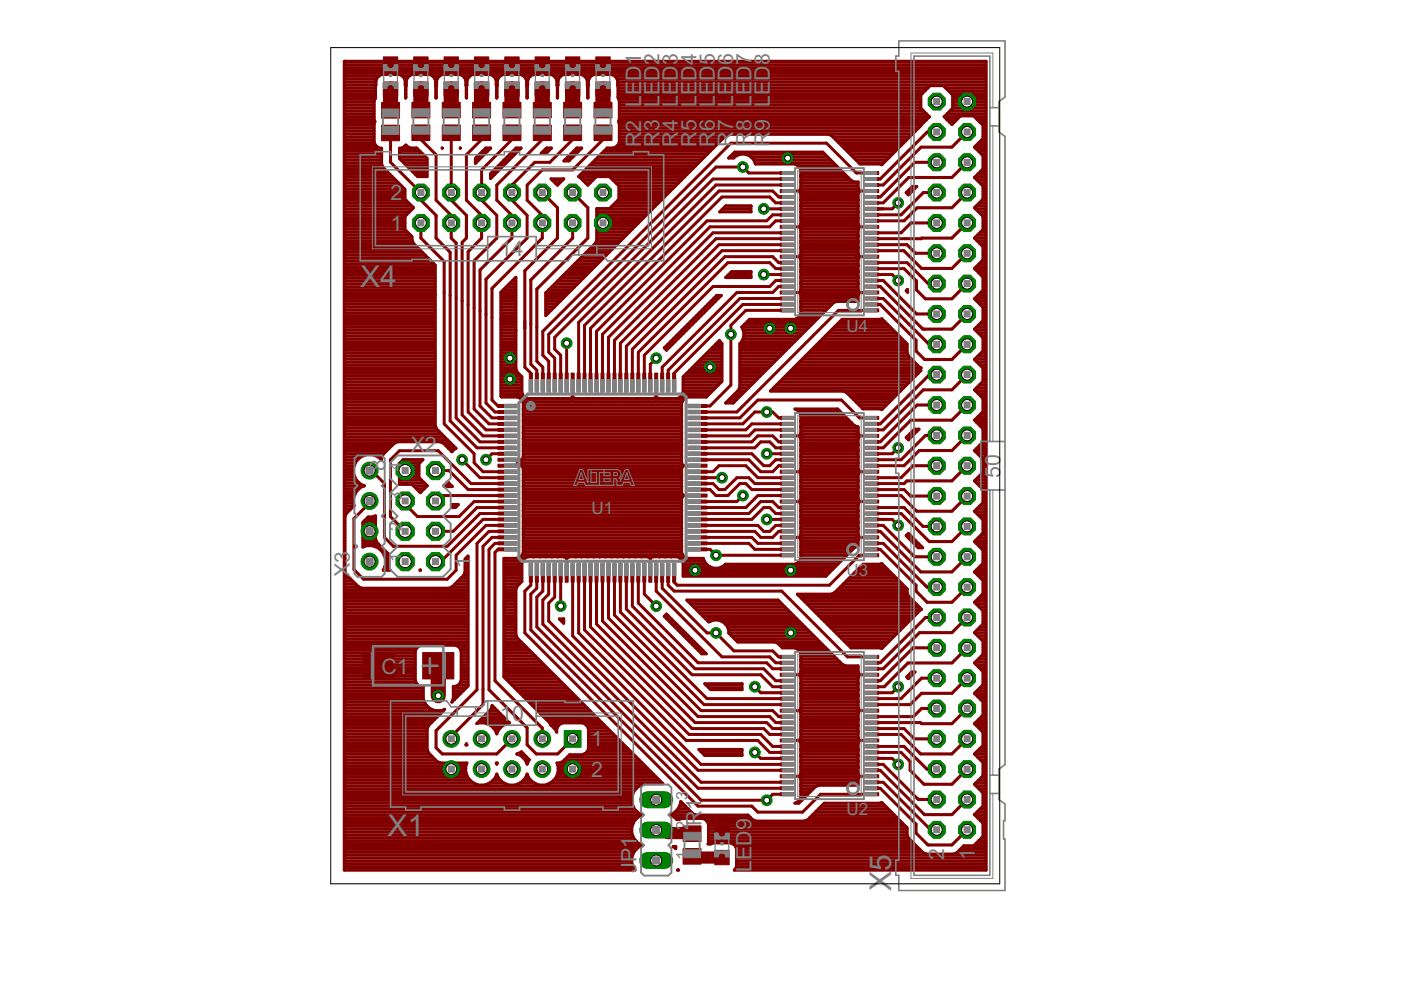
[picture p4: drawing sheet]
<svg xmlns="http://www.w3.org/2000/svg" width="297mm" height="210mm" viewBox="0 0 297 210" stroke-linecap="round" stroke-linejoin="round" font-family="sans-serif">
<defs><g id="words">
<g font-size="7.1" fill="#808080">
<text x="76.4" y="61">X4</text>
<text x="82.2" y="177.2">X1</text>
<text x="189" y="188.8" transform="rotate(-90 189 188.8)">X5</text>
</g>
<g font-size="5.1" fill="#808080">
<text x="135.9" y="17.1" transform="rotate(-90 135.9 17.1)">D</text>
<text x="135.9" y="13.8" transform="rotate(-90 135.9 13.8)">1</text>
<text x="139.8" y="17.1" transform="rotate(-90 139.8 17.1)">D</text>
<text x="139.8" y="13.8" transform="rotate(-90 139.8 13.8)">2</text>
<text x="143.7" y="17.1" transform="rotate(-90 143.7 17.1)">D</text>
<text x="143.7" y="13.8" transform="rotate(-90 143.7 13.8)">3</text>
<text x="147.6" y="17.1" transform="rotate(-90 147.6 17.1)">D</text>
<text x="147.6" y="13.8" transform="rotate(-90 147.6 13.8)">4</text>
<text x="151.5" y="17.1" transform="rotate(-90 151.5 17.1)">D</text>
<text x="151.5" y="13.8" transform="rotate(-90 151.5 13.8)">5</text>
<text x="155.4" y="17.1" transform="rotate(-90 155.4 17.1)">D</text>
<text x="155.4" y="13.8" transform="rotate(-90 155.4 13.8)">6</text>
<text x="159.3" y="17.1" transform="rotate(-90 159.3 17.1)">D</text>
<text x="159.3" y="13.8" transform="rotate(-90 159.3 13.8)">7</text>
<text x="163.2" y="17.1" transform="rotate(-90 163.2 17.1)">D</text>
<text x="163.2" y="13.8" transform="rotate(-90 163.2 13.8)">8</text>
<text x="135.9" y="22.6" transform="rotate(-90 135.9 22.6)">L</text>
<text x="135.9" y="20.1" transform="rotate(-90 135.9 20.1)">E</text>
<text x="139.8" y="22.6" transform="rotate(-90 139.8 22.6)">L</text>
<text x="139.8" y="20.1" transform="rotate(-90 139.8 20.1)">E</text>
<text x="143.7" y="22.6" transform="rotate(-90 143.7 22.6)">L</text>
<text x="143.7" y="20.1" transform="rotate(-90 143.7 20.1)">E</text>
<text x="147.6" y="22.6" transform="rotate(-90 147.6 22.6)">L</text>
<text x="147.6" y="20.1" transform="rotate(-90 147.6 20.1)">E</text>
<text x="151.5" y="22.6" transform="rotate(-90 151.5 22.6)">L</text>
<text x="151.5" y="20.1" transform="rotate(-90 151.5 20.1)">E</text>
<text x="155.4" y="22.6" transform="rotate(-90 155.4 22.6)">L</text>
<text x="155.4" y="20.1" transform="rotate(-90 155.4 20.1)">E</text>
<text x="159.3" y="22.6" transform="rotate(-90 159.3 22.6)">L</text>
<text x="159.3" y="20.1" transform="rotate(-90 159.3 20.1)">E</text>
<text x="163.2" y="22.6" transform="rotate(-90 163.2 22.6)">L</text>
<text x="163.2" y="20.1" transform="rotate(-90 163.2 20.1)">E</text>
<text x="135.9" y="27.9" transform="rotate(-90 135.9 27.9)">2</text>
<text x="139.8" y="27.9" transform="rotate(-90 139.8 27.9)">3</text>
<text x="143.7" y="27.9" transform="rotate(-90 143.7 27.9)">4</text>
<text x="147.6" y="27.9" transform="rotate(-90 147.6 27.9)">5</text>
<text x="151.5" y="27.9" transform="rotate(-90 151.5 27.9)">6</text>
<text x="155.4" y="27.9" transform="rotate(-90 155.4 27.9)">7</text>
<text x="159.3" y="27.9" transform="rotate(-90 159.3 27.9)">8</text>
<text x="163.2" y="27.9" transform="rotate(-90 163.2 27.9)">9</text>
<text x="135.9" y="31.2" transform="rotate(-90 135.9 31.2)">R</text>
<text x="139.8" y="31.2" transform="rotate(-90 139.8 31.2)">R</text>
<text x="143.7" y="31.2" transform="rotate(-90 143.7 31.2)">R</text>
<text x="147.6" y="31.2" transform="rotate(-90 147.6 31.2)">R</text>
<text x="151.5" y="31.2" transform="rotate(-90 151.5 31.2)">R</text>
<text x="155.4" y="31.2" transform="rotate(-90 155.4 31.2)">R</text>
<text x="159.3" y="31.2" transform="rotate(-90 159.3 31.2)">R</text>
<text x="163.2" y="31.2" transform="rotate(-90 163.2 31.2)">R</text>
<text x="82.8" y="42.4">2</text>
<text x="82.8" y="48.9">1</text>
<text x="106" y="54.4">14</text>
<text x="87.1" y="95.8">X2</text>
<text x="81.7" y="99.8" transform="rotate(-90 81.7 99.8)">8</text>
<text x="212.1" y="101.3" transform="rotate(-90 212.1 101.3)">50</text>
<text x="74.2" y="122.3" transform="rotate(-90 74.2 122.3)">X3</text>
<text x="99.7" y="120.4" transform="rotate(-90 99.7 120.4)">1</text>
<text x="80.9" y="142.9">C</text>
<text x="84.2" y="142.9">1</text>
<text x="106.1" y="152.8">10</text>
<text x="125.3" y="158.3">1</text>
<text x="125.3" y="164.7">2</text>
<text x="148.7" y="171.8" transform="rotate(-90 148.7 171.8)">1</text>
<text x="148.7" y="175.1" transform="rotate(-90 148.7 175.1)">R</text>
<text x="159.3" y="179.4" transform="rotate(-90 159.3 179.4)">D</text>
<text x="159.3" y="176.1" transform="rotate(-90 159.3 176.1)">9</text>
<text x="135" y="185" transform="rotate(-90 135 185)">JP1</text>
<text x="159.3" y="184.9" transform="rotate(-90 159.3 184.9)">L</text>
<text x="159.3" y="182.4" transform="rotate(-90 159.3 182.4)">E</text>
<text x="200.2" y="182.4" transform="rotate(-90 200.2 182.4)">2</text>
<text x="206.6" y="182.4" transform="rotate(-90 206.6 182.4)">1</text>
</g>
<g font-size="4" fill="#808080">
<text x="179.5" y="70.3">U4</text>
<text x="85.1" y="99.8" transform="rotate(-90 85.1 99.8)">4</text>
<text x="85.1" y="106.2" transform="rotate(-90 85.1 106.2)">3</text>
<text x="85.1" y="112.6" transform="rotate(-90 85.1 112.6)">2</text>
<text x="125.4" y="109">U1</text>
<text x="85.1" y="119.1" transform="rotate(-90 85.1 119.1)">1</text>
<text x="179.5" y="122.2">U3</text>
<text x="145.9" y="169.6" transform="rotate(-90 145.9 169.6)">3</text>
<text x="179.5" y="172.9">U2</text>
<text x="145.9" y="176" transform="rotate(-90 145.9 176)">2</text>
<text x="145.9" y="182.4" transform="rotate(-90 145.9 182.4)">1</text>
</g>
</g></defs>
<g fill="#800000" stroke="#800000" stroke-width=".21">
<path d="M89.6 138.4h6.6v5.6h-6.6z"/>
<path d="M76.9 138.4h6.6v5.6h-6.6z"/>
<path d="M151.6 175h3v3h-3z"/>
<path d="M151.6 180.3h3v3h-3z"/>
<path d="M144.8 175.1h3.8v3.3h-3.8z"/>
<path d="M144.8 179.9h3.8v3.3h-3.8z"/>
<path d="M105.6 85.8h3.8v.6h-3.8z"/>
<path d="M105.6 87h3.8v.7h-3.8z"/>
<path d="M105.6 88.3h3.8v.6h-3.8z"/>
<path d="M105.6 89.6h3.8v.6h-3.8z"/>
<path d="M105.6 90.8h3.8v.7h-3.8z"/>
<path d="M105.6 92.1h3.8v.6h-3.8z"/>
<path d="M105.6 93.4h3.8v.6h-3.8z"/>
<path d="M105.6 94.6h3.8v.7h-3.8z"/>
<path d="M105.6 95.9h3.8v.6h-3.8z"/>
<path d="M105.6 97.2h3.8v.6h-3.8z"/>
<path d="M105.6 98.4h3.8v.7h-3.8z"/>
<path d="M105.6 99.7h3.8v.6h-3.8z"/>
<path d="M105.6 101h3.8v.6h-3.8z"/>
<path d="M105.6 102.2h3.8v.6h-3.8z"/>
<path d="M105.6 103.5h3.8v.6h-3.8z"/>
<path d="M105.6 104.8h3.8v.6h-3.8z"/>
<path d="M105.6 106h3.8v.7h-3.8z"/>
<path d="M105.6 107.3h3.8v.6h-3.8z"/>
<path d="M105.6 108.6h3.8v.6h-3.8z"/>
<path d="M105.6 109.8h3.8v.6h-3.8z"/>
<path d="M105.6 111.1h3.8v.6h-3.8z"/>
<path d="M105.6 112.4h3.8v.6h-3.8z"/>
<path d="M105.6 113.6h3.8v.7h-3.8z"/>
<path d="M105.6 114.9h3.8v.6h-3.8z"/>
<path d="M105.6 116.2h3.8v.6h-3.8z"/>
<path d="M112.2 119.6h.7v3.8h-.7z"/>
<path d="M113.5 119.6h.6v3.8h-.6z"/>
<path d="M114.8 119.6h.6v3.8h-.6z"/>
<path d="M116 119.6h.6v3.8h-.6z"/>
<path d="M117.3 119.6h.6v3.8h-.6z"/>
<path d="M118.6 119.6h.6v3.8h-.6z"/>
<path d="M119.8 119.6h.7v3.8h-.7z"/>
<path d="M121.1 119.6h.6v3.8h-.6z"/>
<path d="M122.4 119.6h.6v3.8h-.6z"/>
<path d="M123.6 119.6h.6v3.8h-.6z"/>
<path d="M124.9 119.6h.6v3.8h-.6z"/>
<path d="M126.2 119.6h.6v3.8h-.6z"/>
<path d="M127.4 119.6h.7v3.8h-.7z"/>
<path d="M128.7 119.6h.6v3.8h-.6z"/>
<path d="M130 119.6h.6v3.8h-.6z"/>
<path d="M131.2 119.6h.6v3.8h-.6z"/>
<path d="M132.5 119.6h.6v3.8h-.6z"/>
<path d="M133.8 119.6h.6v3.8h-.6z"/>
<path d="M135 119.6h.7v3.8h-.7z"/>
<path d="M136.3 119.6h.6v3.8h-.6z"/>
<path d="M137.6 119.6h.6v3.8h-.6z"/>
<path d="M138.8 119.6h.6v3.8h-.6z"/>
<path d="M140.1 119.6h.6v3.8h-.6z"/>
<path d="M141.4 119.6h.6v3.8h-.6z"/>
<path d="M142.6 119.6h.7v3.8h-.7z"/>
<path d="M146.1 116.2h3.8v.6h-3.8z"/>
<path d="M146.1 114.9h3.8v.6h-3.8z"/>
<path d="M146.1 113.6h3.8v.7h-3.8z"/>
<path d="M146.1 112.4h3.8v.6h-3.8z"/>
<path d="M146.1 111.1h3.8v.6h-3.8z"/>
<path d="M146.1 109.8h3.8v.6h-3.8z"/>
<path d="M146.1 108.6h3.8v.6h-3.8z"/>
<path d="M146.1 107.3h3.8v.6h-3.8z"/>
<path d="M146.1 106h3.8v.7h-3.8z"/>
<path d="M146.1 104.8h3.8v.6h-3.8z"/>
<path d="M146.1 103.5h3.8v.6h-3.8z"/>
<path d="M146.1 102.2h3.8v.6h-3.8z"/>
<path d="M146.1 101h3.8v.6h-3.8z"/>
<path d="M146.1 99.7h3.8v.6h-3.8z"/>
<path d="M146.1 98.4h3.8v.7h-3.8z"/>
<path d="M146.1 97.2h3.8v.6h-3.8z"/>
<path d="M146.1 95.9h3.8v.6h-3.8z"/>
<path d="M146.1 94.6h3.8v.7h-3.8z"/>
<path d="M146.1 93.4h3.8v.6h-3.8z"/>
<path d="M146.1 92.1h3.8v.6h-3.8z"/>
<path d="M146.1 90.8h3.8v.7h-3.8z"/>
<path d="M146.1 89.6h3.8v.6h-3.8z"/>
<path d="M146.1 88.3h3.8v.6h-3.8z"/>
<path d="M146.1 87h3.8v.7h-3.8z"/>
<path d="M146.1 85.8h3.8v.6h-3.8z"/>
<path d="M142.6 79.1h.7v3.8h-.7z"/>
<path d="M141.4 79.1h.6v3.8h-.6z"/>
<path d="M140.1 79.1h.6v3.8h-.6z"/>
<path d="M138.8 79.1h.6v3.8h-.6z"/>
<path d="M137.6 79.1h.6v3.8h-.6z"/>
<path d="M136.3 79.1h.6v3.8h-.6z"/>
<path d="M135 79.1h.7v3.8h-.7z"/>
<path d="M133.8 79.1h.6v3.8h-.6z"/>
<path d="M132.5 79.1h.6v3.8h-.6z"/>
<path d="M131.2 79.1h.6v3.8h-.6z"/>
<path d="M130 79.1h.6v3.8h-.6z"/>
<path d="M128.7 79.1h.6v3.8h-.6z"/>
<path d="M127.4 79.1h.7v3.8h-.7z"/>
<path d="M126.2 79.1h.6v3.8h-.6z"/>
<path d="M124.9 79.1h.6v3.8h-.6z"/>
<path d="M123.6 79.1h.6v3.8h-.6z"/>
<path d="M122.4 79.1h.6v3.8h-.6z"/>
<path d="M121.1 79.1h.6v3.8h-.6z"/>
<path d="M119.8 79.1h.7v3.8h-.7z"/>
<path d="M118.6 79.1h.6v3.8h-.6z"/>
<path d="M117.3 79.1h.6v3.8h-.6z"/>
<path d="M116 79.1h.6v3.8h-.6z"/>
<path d="M114.8 79.1h.6v3.8h-.6z"/>
<path d="M113.5 79.1h.6v3.8h-.6z"/>
<path d="M112.2 79.1h.7v3.8h-.7z"/>
<path d="M183.5 168.1h2.8v.6h-2.8z"/>
<path d="M183.5 166.8h2.8v.6h-2.8z"/>
<path d="M183.5 165.5h2.8v.7h-2.8z"/>
<path d="M183.5 164.3h2.8v.6h-2.8z"/>
<path d="M183.5 163h2.8v.6h-2.8z"/>
<path d="M183.5 161.8h2.8v.6h-2.8z"/>
<path d="M183.5 160.5h2.8v.6h-2.8z"/>
<path d="M183.5 159.2h2.8v.7h-2.8z"/>
<path d="M183.5 157.9h2.8v.7h-2.8z"/>
<path d="M183.5 156.7h2.8v.6h-2.8z"/>
<path d="M183.5 155.4h2.8v.6h-2.8z"/>
<path d="M183.5 154.2h2.8v.6h-2.8z"/>
<path d="M183.5 152.9h2.8v.6h-2.8z"/>
<path d="M183.5 151.6h2.8v.7h-2.8z"/>
<path d="M183.5 150.3h2.8v.7h-2.8z"/>
<path d="M183.5 149.1h2.8v.6h-2.8z"/>
<path d="M183.5 147.8h2.8v.6h-2.8z"/>
<path d="M183.5 146.6h2.8v.6h-2.8z"/>
<path d="M183.5 145.3h2.8v.6h-2.8z"/>
<path d="M183.5 144h2.8v.7h-2.8z"/>
<path d="M183.5 142.7h2.8v.7h-2.8z"/>
<path d="M183.5 141.5h2.8v.6h-2.8z"/>
<path d="M183.5 140.2h2.8v.6h-2.8z"/>
<path d="M183.5 139h2.8v.6h-2.8z"/>
<path d="M165.4 139h2.8v.6h-2.8z"/>
<path d="M165.4 140.2h2.8v.6h-2.8z"/>
<path d="M165.4 141.5h2.8v.6h-2.8z"/>
<path d="M165.4 142.7h2.8v.7h-2.8z"/>
<path d="M165.4 144h2.8v.7h-2.8z"/>
<path d="M165.4 145.3h2.8v.6h-2.8z"/>
<path d="M165.4 146.6h2.8v.6h-2.8z"/>
<path d="M165.4 147.8h2.8v.6h-2.8z"/>
<path d="M165.4 149.1h2.8v.6h-2.8z"/>
<path d="M165.4 150.3h2.8v.7h-2.8z"/>
<path d="M165.4 151.6h2.8v.7h-2.8z"/>
<path d="M165.4 152.9h2.8v.6h-2.8z"/>
<path d="M165.4 154.2h2.8v.6h-2.8z"/>
<path d="M165.4 155.4h2.8v.6h-2.8z"/>
<path d="M165.4 156.7h2.8v.6h-2.8z"/>
<path d="M165.4 157.9h2.8v.7h-2.8z"/>
<path d="M165.4 159.2h2.8v.7h-2.8z"/>
<path d="M165.4 160.5h2.8v.6h-2.8z"/>
<path d="M165.4 161.8h2.8v.6h-2.8z"/>
<path d="M165.4 163h2.8v.6h-2.8z"/>
<path d="M165.4 164.3h2.8v.6h-2.8z"/>
<path d="M165.4 165.5h2.8v.7h-2.8z"/>
<path d="M165.4 166.8h2.8v.6h-2.8z"/>
<path d="M165.4 168.1h2.8v.6h-2.8z"/>
<path d="M183.5 117.4h2.8v.6h-2.8z"/>
<path d="M183.5 116.2h2.8v.6h-2.8z"/>
<path d="M183.5 114.9h2.8v.6h-2.8z"/>
<path d="M183.5 113.6h2.8v.7h-2.8z"/>
<path d="M183.5 112.4h2.8v.6h-2.8z"/>
<path d="M183.5 111.1h2.8v.6h-2.8z"/>
<path d="M183.5 109.8h2.8v.6h-2.8z"/>
<path d="M183.5 108.6h2.8v.6h-2.8z"/>
<path d="M183.5 107.3h2.8v.6h-2.8z"/>
<path d="M183.5 106h2.8v.7h-2.8z"/>
<path d="M183.5 104.8h2.8v.6h-2.8z"/>
<path d="M183.5 103.5h2.8v.6h-2.8z"/>
<path d="M183.5 102.2h2.8v.6h-2.8z"/>
<path d="M183.5 101h2.8v.6h-2.8z"/>
<path d="M183.5 99.7h2.8v.6h-2.8z"/>
<path d="M183.5 98.4h2.8v.7h-2.8z"/>
<path d="M183.5 97.2h2.8v.6h-2.8z"/>
<path d="M183.5 95.9h2.8v.6h-2.8z"/>
<path d="M183.5 94.6h2.8v.7h-2.8z"/>
<path d="M183.5 93.4h2.8v.6h-2.8z"/>
<path d="M183.5 92.1h2.8v.6h-2.8z"/>
<path d="M183.5 90.8h2.8v.7h-2.8z"/>
<path d="M183.5 89.6h2.8v.6h-2.8z"/>
<path d="M183.5 88.3h2.8v.6h-2.8z"/>
<path d="M165.4 88.3h2.8v.6h-2.8z"/>
<path d="M165.4 89.6h2.8v.6h-2.8z"/>
<path d="M165.4 90.8h2.8v.7h-2.8z"/>
<path d="M165.4 92.1h2.8v.6h-2.8z"/>
<path d="M165.4 93.4h2.8v.6h-2.8z"/>
<path d="M165.4 94.6h2.8v.7h-2.8z"/>
<path d="M165.4 95.9h2.8v.6h-2.8z"/>
<path d="M165.4 97.2h2.8v.6h-2.8z"/>
<path d="M165.4 98.4h2.8v.7h-2.8z"/>
<path d="M165.4 99.7h2.8v.6h-2.8z"/>
<path d="M165.4 101h2.8v.6h-2.8z"/>
<path d="M165.4 102.2h2.8v.6h-2.8z"/>
<path d="M165.4 103.5h2.8v.6h-2.8z"/>
<path d="M165.4 104.8h2.8v.6h-2.8z"/>
<path d="M165.4 106h2.8v.7h-2.8z"/>
<path d="M165.4 107.3h2.8v.6h-2.8z"/>
<path d="M165.4 108.6h2.8v.6h-2.8z"/>
<path d="M165.4 109.8h2.8v.6h-2.8z"/>
<path d="M165.4 111.1h2.8v.6h-2.8z"/>
<path d="M165.4 112.4h2.8v.6h-2.8z"/>
<path d="M165.4 113.6h2.8v.7h-2.8z"/>
<path d="M165.4 114.9h2.8v.6h-2.8z"/>
<path d="M165.4 116.2h2.8v.6h-2.8z"/>
<path d="M165.4 117.4h2.8v.6h-2.8z"/>
<path d="M183.5 65.5h2.8v.6h-2.8z"/>
<path d="M183.5 64.2h2.8v.7h-2.8z"/>
<path d="M183.5 63h2.8v.6h-2.8z"/>
<path d="M183.5 61.7h2.8v.6h-2.8z"/>
<path d="M183.5 60.4h2.8v.7h-2.8z"/>
<path d="M183.5 59.2h2.8v.6h-2.8z"/>
<path d="M183.5 57.9h2.8v.6h-2.8z"/>
<path d="M183.5 56.6h2.8v.7h-2.8z"/>
<path d="M183.5 55.4h2.8v.6h-2.8z"/>
<path d="M183.5 54.1h2.8v.6h-2.8z"/>
<path d="M183.5 52.8h2.8v.7h-2.8z"/>
<path d="M183.5 51.6h2.8v.6h-2.8z"/>
<path d="M183.5 50.3h2.8v.6h-2.8z"/>
<path d="M183.5 49h2.8v.7h-2.8z"/>
<path d="M183.5 47.8h2.8v.6h-2.8z"/>
<path d="M183.5 46.5h2.8v.6h-2.8z"/>
<path d="M183.5 45.2h2.8v.7h-2.8z"/>
<path d="M183.5 44h2.8v.6h-2.8z"/>
<path d="M183.5 42.7h2.8v.6h-2.8z"/>
<path d="M183.5 41.4h2.8v.7h-2.8z"/>
<path d="M183.5 40.2h2.8v.6h-2.8z"/>
<path d="M183.5 38.9h2.8v.6h-2.8z"/>
<path d="M183.5 37.6h2.8v.7h-2.8z"/>
<path d="M183.5 36.4h2.8v.6h-2.8z"/>
<path d="M165.4 36.4h2.8v.6h-2.8z"/>
<path d="M165.4 37.6h2.8v.7h-2.8z"/>
<path d="M165.4 38.9h2.8v.6h-2.8z"/>
<path d="M165.4 40.2h2.8v.6h-2.8z"/>
<path d="M165.4 41.4h2.8v.7h-2.8z"/>
<path d="M165.4 42.7h2.8v.6h-2.8z"/>
<path d="M165.4 44h2.8v.6h-2.8z"/>
<path d="M165.4 45.2h2.8v.7h-2.8z"/>
<path d="M165.4 46.5h2.8v.6h-2.8z"/>
<path d="M165.4 47.8h2.8v.6h-2.8z"/>
<path d="M165.4 49h2.8v.7h-2.8z"/>
<path d="M165.4 50.3h2.8v.6h-2.8z"/>
<path d="M165.4 51.6h2.8v.6h-2.8z"/>
<path d="M165.4 52.8h2.8v.7h-2.8z"/>
<path d="M165.4 54.1h2.8v.6h-2.8z"/>
<path d="M165.4 55.4h2.8v.6h-2.8z"/>
<path d="M165.4 56.6h2.8v.7h-2.8z"/>
<path d="M165.4 57.9h2.8v.6h-2.8z"/>
<path d="M165.4 59.2h2.8v.6h-2.8z"/>
<path d="M165.4 60.4h2.8v.7h-2.8z"/>
<path d="M165.4 61.7h2.8v.6h-2.8z"/>
<path d="M165.4 63h2.8v.6h-2.8z"/>
<path d="M165.4 64.2h2.8v.7h-2.8z"/>
<path d="M165.4 65.5h2.8v.6h-2.8z"/>
<path d="M81.3 12.1h3v3h-3z"/>
<path d="M81.3 17.4h3v3h-3z"/>
<path d="M80.9 26.5h3.8v3.3h-3.8z"/>
<path d="M80.9 21.7h3.8v3.3h-3.8z"/>
<path d="M87.7 12.1h3.1v3h-3.1z"/>
<path d="M87.7 17.4h3.1v3h-3.1z"/>
<path d="M87.3 26.5h3.8v3.3h-3.8z"/>
<path d="M87.3 21.7h3.8v3.3h-3.8z"/>
<path d="M94.1 12.1h3.1v3h-3.1z"/>
<path d="M94.1 17.4h3.1v3h-3.1z"/>
<path d="M93.8 26.5h3.8v3.3h-3.8z"/>
<path d="M93.8 21.7h3.8v3.3h-3.8z"/>
<path d="M100.6 12.1h3v3h-3z"/>
<path d="M100.6 17.4h3v3h-3z"/>
<path d="M100.2 26.5h3.8v3.3h-3.8z"/>
<path d="M100.2 21.7h3.8v3.3h-3.8z"/>
<path d="M107 12.1h3.1v3h-3.1z"/>
<path d="M107 17.4h3.1v3h-3.1z"/>
<path d="M106.6 26.5h3.8v3.3h-3.8z"/>
<path d="M106.6 21.7h3.8v3.3h-3.8z"/>
<path d="M113.5 12.1h3v3h-3z"/>
<path d="M113.5 17.4h3v3h-3z"/>
<path d="M113.1 26.5h3.8v3.3h-3.8z"/>
<path d="M113.1 21.7h3.8v3.3h-3.8z"/>
<path d="M119.9 12.1h3v3h-3z"/>
<path d="M119.9 17.4h3v3h-3z"/>
<path d="M119.5 26.5h3.8v3.3h-3.8z"/>
<path d="M119.5 21.7h3.8v3.3h-3.8z"/>
<path d="M126.3 12.1h3.1v3h-3.1z"/>
<path d="M126.3 17.4h3.1v3h-3.1z"/>
<path d="M125.9 26.5h3.9v3.3h-3.9z"/>
<path d="M125.9 21.7h3.9v3.3h-3.9z"/>
</g>
<g fill="none" stroke="#800000" stroke-width=".66">
<path d="M73 19.9h6.6M73 19.2h6.6M73 18.6h6.6M73 18h6.7M73 17.4h6.7M73 16.8h6.8M73 16.2h7.2M73 15.6h136.1M73 14.9h136.1M73 14.4h136.1M73 13.7h136.1M73 13.1h136.1"/>
<path d="M85.4 16.2h1.3M85.8 16.8h.5M85.9 18h.2M85.9 17.4h.2M86 19.9h.1M86 19.2h.1M86 18.6h.1M91.8 16.2h1.3M92.2 16.8h.5M92.4 18h.2M92.4 17.4h.2M92.4 19.9h.1"/>
<path d="M92.4 19.2h.1M92.4 18.6h.1M98.2 16.2h1.3M98.7 16.8h.4M98.8 18h.2M98.8 17.4h.2M98.9 19.9h.1M98.9 19.2h.1M98.9 18.6h.1M104.7 16.2h1.3M105.1 16.8h.5M105.2 18h.2"/>
<path d="M105.2 17.4h.2M105.3 18.3l-.1-.2a1.82 1.82 0 0 0-2.2-2.3h-1.7a1.82 1.82 0 0 0-2.3 2.3l-.1 2.7-.1-2.7a1.82 1.82 0 0 0-2.3-2.3h-1.7a1.82 1.82 0 0 0-2.2 2.3l-.1 2.7-.1-2.7a1.82 1.82 0 0 0-2.3-2.3h-1.7a1.82 1.82 0 0 0-2.3 2.3l-.1 2.7-.1-2.7a1.8 1.8 0 0 0-2.2-2.3h-1.7a1.82 1.82 0 0 0-2.3 2.3l-.1 2.7-.3 .6v3.9M105.3 18.3v2.5M105.3 19.9h.1M105.3 19.2h.1M105.3 18.6h.1M105.3 18.3l.1-.2a1.8 1.8 0 0 1 2.3-2.3h1.7a1.82 1.82 0 0 1 2.3 2.3l.1 2.7 .1-2.7a1.8 1.8 0 0 1 2.2-2.3h1.7a1.82 1.82 0 0 1 2.3 2.3l.1 2.7 .1-2.7a1.8 1.8 0 0 1 2.3-2.3h1.7a1.82 1.82 0 0 1 2.2 2.3l.1 2.7 .1-2.7a1.8 1.8 0 0 1 2.3-2.3h1.7a1.82 1.82 0 0 1 2.3 2.3v2.6l.3 .7v3.9l-.2 .4 .2 .5v3.9l-.2 .6-.5 .4-.6 .3h-1.3l-6 6 1.9 1.9 1.8-1.9h2.8l2 2v2.8l-2 2h-2.7v6.7l-.3 .7-10.5 10.5v4.8l38.2-38.2 .7-.3h21l.7 .3 6.1 6.1h4.2l.4 .1 8.2-8.3M111.1 16.2h1.3M111.5 16.8h.5M111.7 18h.2M111.7 17.4h.2M111.7 19.9h.1"/>
<path d="M111.7 19.2h.1M111.7 18.6h.1M117.5 16.2h1.4M118 16.8h.4M118.1 18h.2M118.1 17.4h.2M118.2 19.9h.1M118.2 19.2h.1M118.2 18.6h.1M124 16.2h1.3M124.4 16.8h.4M124.5 18h.2"/>
<path d="M124.5 17.4h.2M124.6 19.9h.1M124.6 19.2h.1M124.6 18.6h.1M130.4 16.2h78.7M130.8 16.8h78.3M131 18h78.1M131 17.4h78.1M131 19.9h64.5M131 19.2h65.1M131 18.6h65.7M200.5 18.6h8.6"/>
<path d="M201.1 19.2h8M201.7 19.9h7.4M73 32.7h7.9M73 39.4h12.1M73 38.8h11.5M73 38.2h10.9M73 37.6h10.3M73 37h9.7M73 36.4h9.1M73 35.8h8.4M73 35.1h8M73 34.5h7.9"/>
<path d="M73 33.9h7.9M73 33.3h7.9M73 32.1h7.9M73 31.5h7.9M73 30.9h6.7M73 30.2h6.4M73 29.6h6.3M73 29h6.3M73 28.4h6.3M73 27.8h6.3M73 27.2h6.3M73 26.6h6.3"/>
<path d="M73 26h6.4M73 25.4h6.3M73 24.7h6.3M73 24.1h6.3M73 23.5h6.3M73 22.9h6.3M73 22.3h6.3M73 21.7h6.3M73 21.1h6.5M73 20.4h6.6M79.3 25.3l.2 .5-.2 .4v4a1.6 1.6 0 0 0 1.6 1.2v3.4l.3 .7 4.7 4.7v2l1.8 1.8-1.8 1.9v2.8l1.4 1.5v.7l.3 .7 4.7 4.6v34.1l.3 .7 4.1 4.1-.9 .7-1.8-1.8-.7-.3h-9l-.7 .3-.5 .5M84.7 31.4l.9-.2 .4-.4 1 .6h1.3l2.3 2.2v3.8h-2.1l-3.8-3.8z"/>
<path d="M84.7 32.7h5M84.7 33.3h5.6M84.7 32.1h4.3M84.7 31.5h3.7M85 33.9h5.6M85.6 34.5h5M85.9 30.9h.2M86 20.4h.1M86.2 35.1h4.4M86.8 35.8h3.8M87.5 36.4h3.1M88.1 37h2.5"/>
<path d="M92.4 20.4h.1M93.7 31.4h.1M93.8 31.4h.1M97.6 31.4h.1M98.9 20.4h.1M100.8 34.5h.1M100.8 33.9h.7M101.1 33.3h1M101.7 32.7h1M102.3 32.1h1.1M102.9 31.5h1.1M103 31.4h1l-3.2 3.2v-1z"/>
<path d="M104 36.8l5.4-5.4h1.1l-6.5 6.4zM104 37.6h.3M104 37h.9M104.5 36.4h1M105.1 35.8h1M105.3 20.4h.1M105.7 35.1h1M106.3 34.5h1M106.9 33.9h1M107.5 33.3h1.1M108.1 32.7h1.1M108.7 32.1h1.1"/>
<path d="M109.3 31.5h1.1M111.7 20.4h.1M115.2 32.1h1M115.8 31.5h1M115.9 31.4h1l-1.1 1.1h-1.1zM116.8 37.9h2.7l-1.3 1.4zM117.1 38.2h2.2M117.7 38.8h.9M118.2 20.4h.1M119.8 33.9h1M120.4 33.3h1M121 32.7h1"/>
<path d="M121.6 32.1h1.1M122.2 31.5h1.1M122.3 31.4h1l-2.7 2.7h-1zM122.9 37.6h3.4M123.1 37h22.5M123.5 38.2h2.2M123.8 36.4h22.5M124.2 38.8h.9M124.4 35.8h22.5M124.6 20.4h.1M125 35.1h22.5M125.6 34.5h22.5"/>
<path d="M126.2 33.9h22.5M126.8 33.3h22.5M127.4 32.7h22.5M128 32.1h22.6M128.7 31.5h22.5M129.4 37.6h15.7M130 38.2h14.4M130.6 38.8h13.2M130.9 30.9h20.9M131 20.4h64.2M131.2 21.1h64M131.2 39.4h12"/>
<path d="M131.2 26h64.6M131.3 30.2h21.1M131.3 29.6h21.7M131.3 29h22.3M131.3 28.4h62.2M131.3 27.8h62.8M131.3 27.2h63.4M131.3 26.6h63.9M131.3 25.4h65.1M131.3 24.7h65.7M131.3 24.1h65.1M131.3 23.5h64.5"/>
<path d="M131.3 22.9h63.9M131.3 22.3h63.9M131.3 21.7h63.9M154.7 33.3h1M155.3 32.7h19.6M157 32.7l-1 .4-.5 .4h-1l1.3-1.2h18.6l6.1 6 .7 .3h.7v1.3l.3 .6-.3 .6v6.4l.3 .6-.3 .6v5.1l.3 .6-.3 .7v6.3l.3 .6-.3 .7M158.1 32.7l.9 .4 .8 .8 .4 .9h8.3l.6 .2 .4 .5 .3 .5v3.9l-.3 .6 .3 .6v6.4l-.3 .6 .3 .6v5.1l-.3 .6 .3 .7v6.3l-.3 .6M159.3 33.3h16.2M159.8 33.9h16.3M160.1 34.5h16.6M169.2 35.1h8.1M169.7 35.8h8.2"/>
<path d="M169.8 38.6h.1M169.8 37.3h.1M169.8 39.4h12.1M169.8 38.8h12.1M169.8 38.2h10.6M169.8 37.6h10M169.8 37h9.4M169.8 36.4h8.7M176.6 29h16.2M177.2 29.6h15.1M177.8 30.2h13.8M178.4 30.9h12.6"/>
<path d="M179 31.5h11.4M179.6 32.1h10.2M180.3 32.7h8.9M180.9 33.3h7.7M181.5 33.9h6.5M182.1 34.5h5.2M197 24.8l-1.8-1.9v-2.8l2-1.9h2.8l2 1.9v2.8l-1.8 1.9M197 24.8l-1.8 1.8M198.6 34.4h-4.6l-7.4 7.4M198.6 28h-2l-10 10M200.2 24.8l1.6 1.6 1.8-1.8h2.8l2 2M200.2 24.7h3.3"/>
<path d="M200.8 25.4h2.1M200.8 24.1h8.3M201.4 26h.9M201.4 23.5h7.7M202 22.9h7.1M202 22.3h7.1M202 21.7h7.1M202 21.1h7.1M202 20.4h7.1M205 34.4l-3.2 3.2h-9.1l-5.4 5.4M205 28l-3.2 3.2h-6.5l-8 8M206.6 24.7h2.5"/>
<path d="M206.7 37.6h2.4M206.9 31.5h2.2M206.9 30.9h2.2M207.2 38.2h1.9M207.2 25.4h1.9M207.3 37h1.8M207.5 32.1h1.6M207.6 30.2h1.5M207.8 38.8h1.3M207.8 26h1.3M207.9 36.4h1.2M208.1 32.7h1"/>
<path d="M208.2 29.6h.9M208.4 39.4h.7M208.4 26.6v2.8l-1.8 1.8 1.8 1.8v2.8l-1.8 1.8 1.8 1.8M208.4 39.4v2.8l-1.8 1.8 1.8 1.9v2.8l-1.8 1.8 1.8 1.8v2.8l-1.8 1.8 1.8 1.8v2.9l-1.8 1.8 1.8 1.8v2.8l-1.8 1.8 1.8 1.8v2.8l-1.8 1.8 1.8 1.8v2.8l-1.8 1.9 1.8 1.8v2.8l-1.8 1.8 1.8 1.8v2.8l-1.8 1.8 1.8 1.8v2.8l-1.8 1.9 1.8 1.8v2.8l-1.8 1.8 1.8 1.8v2.8l-1.8 1.8 1.8 1.8v2.8l-1.8 1.9 1.8 1.8v2.8l-1.8 1.8 1.8 1.8v2.8l-1.8 1.8 1.8 1.8v2.8l-1.8 1.9 1.8 1.8v2.8l-1.8 1.8 1.8 1.8v2.8l-1.8 1.8 1.8 1.8v2.9M208.4 35.8h.7M208.4 35.1h.7M208.4 34.5h.7M208.4 33.9h.7M208.4 33.3h.7M208.4 29h.7M208.4 28.4h.7M208.4 27.8h.7"/>
<path d="M208.4 27.2h.7M208.4 26.6h.7M73 44.9h13.8M73 43.7h14.3M73 59.6h19.3M73 59h19.3M73 58.4h19.3M73 57.8h19.3M73 57.1h19.3M73 56.5h19.3M73 55.9h19M73 55.3h18.4"/>
<path d="M73 54.7h17.8M73 54.1h17.1M73 53.5h16.5M73 52.9h15.9M73 52.3h15.3M73 51.6h14.7M73 51h14.4M73 50.4h14.3M73 49.8h14M73 49.2h13.4M73 48.6h12.9M73 48h12.9"/>
<path d="M73 47.4h12.9M73 46.8h12.9M73 46.1h12.9M73 45.5h13.2M73 44.3h14.4M73 43.1h13.7M73 42.5h13.1M73 41.9h12.9M73 41.3h12.9M73 40.6h12.9M73 40h12.7M89.2 47.3v3.2l5 4.9v6.7"/>
<path d="M92.5 46v4.5l2.9 3v9.2M95.7 47.3v3.2l1 1v11.8M98.9 45.7v4.8l-.9 .9v12.4M102.1 47.3v3.2l-2.8 2.9v11.2M105.3 50.5l-4.8 4.8v10M108.5 47.3v3.2l-6.7 6.8v8.7M108.6 59.6h.8M109.2 59h.2M111.8 50.5l-8.8 8.7v7.5M115 40.8l3.2 3.2v6.5l-6.9 6.9v12.2M115 47.3v3.2l-10.7 10.7v6.2M118.2 59.6h4.8"/>
<path d="M118.8 59h4.8M119.4 58.4h4.8M120.1 57.8h4.8M120.7 57.1h4.8M121.3 56.5h4.8M121.4 40.8l3.2 3.2v6.5l-10.8 10.8v8.1M121.4 47.3v3.2l-8.9 8.9v9.3M121.9 55.9h4.8M122.5 55.3h4.8M123.1 54.7h4.8M123.7 54.1h4.8M124.3 53.5h4.8"/>
<path d="M124.9 52.9h4.9M125.6 52.3h4.8M126.2 51.6h4.8M126.5 51h5.1M126.5 44.9h11.2M126.5 50.4h5.7M126.5 49.8h6.3M126.5 49.2h6.9M126.5 48.6h7.5M126.5 48h8.1M126.5 47.4h8.8M126.5 46.8h9.4"/>
<path d="M126.5 46.1h10M126.5 45.5h10.6M126.5 44.3h11.8M129.8 43.7h9.1M130.4 43.1h9.2M131 42.5h9.1M131.2 41.9h9.6M131.2 41.3h10.2M131.2 40.6h10.8M131.2 40h11.4M153.2 44.3h6M153.9 43.7l-1.3 1.2h6.6v-1.2h-5.4"/>
<path d="M153.9 58.8l1.2-1.2h4.1v1.2zM154.3 58.4h4.9M154.9 57.8h4.3M169.6 48h12.6M169.6 40.6h12.5M169.7 54.7h12.4M169.7 54.1h12.4M169.7 40h12.3M169.7 48.6h12.3M169.8 58.8v.1M169.8 57.6h.1M169.8 56.3h.1"/>
<path d="M169.8 52.5h.1M169.8 51.2v.1M169.8 50h.1M169.8 43.6v.1M169.8 42.4h.1M169.8 43.7h12.1M169.8 59.6h12.1M169.8 59h12.1M169.8 58.4h12.1M169.8 57.8h12.1M169.8 57.1h12.1M169.8 56.5h12.1"/>
<path d="M169.8 55.9h12.1M169.8 55.3h12.1M169.8 53.5h12.1M169.8 52.9h12.1M169.8 52.3h12.1M169.8 51.6h12.1M169.8 51h12.1M169.8 50.4h12.1M169.8 49.8h12.1M169.8 49.2h12.1M169.8 47.4h12.1M169.8 46.8h12.1"/>
<path d="M169.8 45.5h12.1M169.8 44.3h12.1M169.8 43.1h12.1M169.8 42.5h12.1M169.8 41.9h12.1M169.8 41.3h12.1M169.8 44.9h12.1M169.8 46.2h12.1M181.9 42.4h.1M181.9 43.6v.1M181.9 50h.1M181.9 51.2v.1"/>
<path d="M181.9 52.5h.1M181.9 56.3h.1M181.9 57.6h.1M181.9 58.8v.1M184.9 53.1h6.7l3.8 3.8h6.4l3.2-3.2M184.9 51.9h7.4l1.8 1.8h4.5M187.3 59.5l7.1 7.1h4.2M191.7 57l2.6 2.6v1.9l1.9 1.9h5.6l3.2-3.3M192.1 40.9l1.3-1.4h1l-1.8 1.8zM192.3 55.7l4.5 4.4h1.8M192.3 40.6h1M192.5 41.3h.2"/>
<path d="M193 40h.9M198.6 40.8h-2.8l-4.7 4.8M198.6 47.3h-5.5l-2 2.1M205 47.3l-3.2 3.2-10.1 .1M205 40.8l-3.2 3.2h-7.3l-2.8 2.8M206.7 50.4h2.4M206.8 57.1h2.3M206.9 44.3h2.2M207 43.7h2.1M207 56.5h2.1M207.2 51h1.9M207.3 49.8h1.8"/>
<path d="M207.5 57.8h1.6M207.5 44.9h1.6M207.6 43.1h1.5M207.6 55.9h1.5M207.8 51.6h1.3M207.9 49.2h1.2M208.1 58.4h1M208.1 45.5h1M208.2 42.5h.9M208.2 55.3h.9M208.4 52.3h.7M208.4 59.6h.7"/>
<path d="M208.4 59h.7M208.4 54.7h.7M208.4 54.1h.7M208.4 53.5h.7M208.4 52.9h.7M208.4 48.6h.7M208.4 48h.7M208.4 47.4h.7M208.4 46.8h.7M208.4 46.1h.7M208.4 41.9h.7M208.4 41.3h.7"/>
<path d="M208.4 40.6h.7M208.4 40h.7M73 62.7h19.3M73 79.8h19.3M73 79.2h19.3M73 78.5h19.3M73 78h19.3M73 77.3h19.3M73 76.7h19.3M73 76.1h19.3M73 75.5h19.3M73 74.9h19.3"/>
<path d="M73 74.3h19.3M73 73.7h19.3M73 73h19.3M73 72.5h19.3M73 71.8h19.3M73 71.2h19.3M73 70.6h19.3M73 70h19.3M73 69.4h19.3M73 68.8h19.3M73 68.2h19.3M73 67.5h19.3"/>
<path d="M73 66.9h19.3M73 66.3h19.3M73 65.7h19.3M73 65.1h19.3M73 64.5h19.3M73 63.9h19.3M73 63.3h19.3M73 62h19.3M73 61.4h19.3M73 60.8h19.3M73 60.2h19.3M106.2 70h3.2"/>
<path d="M106.2 62.7h3.2M106.2 79.8h4.3M106.2 79.2h3.7M106.2 78.5h3.3M106.2 78h3.2M106.2 77.3h3.2M106.2 76.7h3.2M106.2 76.1h3.2M106.2 75.5h3.2M106.2 74.9h3.2M106.2 74.3h3.2M106.2 73.7h3.2"/>
<path d="M106.2 73h3.2M106.2 72.5h3.2M106.2 71.8h3.2M106.2 71.2h3.2M106.2 70.6h3.2M106.2 69.4h3.2M106.2 68.8h3.2M106.2 68.2h3.2M106.2 67.5h3.2M106.2 66.9h3.2M106.2 66.3h3.2M106.2 65.7h3.2"/>
<path d="M106.2 65.1h3.2M106.2 64.5h3.2M106.2 63.9h3.2M106.2 63.3h3.2M106.2 62h3.2M106.7 61.4h2.7M107.3 60.8h2.1M107.9 60.2h1.5M115.7 62.7h4.3M115.7 66.3h.6M115.7 65.7h1.2M115.7 65.1h1.8"/>
<path d="M115.7 64.5h2.4M115.7 63.9h3M115.7 63.3h3.7M115.8 62h4.8M116.4 61.4h4.8M117 60.8h4.8M117.6 60.2h4.8M140.9 73.7h1M141.6 73h.9M142.2 72.5h.9M142.8 71.8h.9M143.4 71.2h.9"/>
<path d="M144 70.6h.9M144.6 70h1M144.9 79.8h8.2M145.2 69.4h1M145.6 79.2h7.5M145.8 68.8h1M146.2 78.5h6.9M146.5 68.2h.9M146.8 78h6.3M147.1 67.5h.9M147.4 77.3h5.7M147.7 66.9h.9"/>
<path d="M148 76.7h5.1M148.3 66.3h.9M148.6 76.1h4.5M148.9 65.7h.9M149.2 75.5h3.9M149.5 65.1h1M149.9 74.9h3.2M150.1 64.5h1M150.5 74.3h2.6M150.7 63.9h1M151.1 73.7h2M151.3 63.3h1"/>
<path d="M151.7 73h1.4M152 62.7h.9l-11.6 11.6-.5-.5zM152.3 72.5h.4M152.7 72.4l-.2-.2-7.7 7.7v3.3l-.2 .6-.5 .5-.5 .2h-3.8l-.7-.3-.6 .3h-16.5l-.6-.3-.6 .3h-8.9l-.6-.2-.4-.5-.3-.6v-3.3l-.9-1-.3-.7v-19.4l-3.2 3.2v22l.2 .2h3.3l.6 .2 .4 .5 .3 .5v11.4l-.3 .6-.4 .5-.6 .2 .6 .2 .4 .5 .3 .6v17.7l-.3 .6-.4 .4-.6 .3h-2.9v25.1l9.8 9.8 .2 .5 1 .9 .2 .5a1.67 1.67 0 0 1 1.3-1.9h4.2l.6 .2 .4 .5 .3 .5v4.2l-.3 .6-.4 .5-.6 .2h-2.7l-1.5 1.5-.7 .3h-.5a3.4 3.4 0 0 1-1.9 4.5 3.4 3.4 0 0 1-4.4-2.2 3.4 3.4 0 0 1-3.3 2.4 3.4 3.4 0 0 1-3.2-2.4 3.4 3.4 0 0 1-4.4 2.2 3.4 3.4 0 0 1-1.9-4.5h-5.6a6.6 6.6 0 0 1-2.8-2.9v-4.4l.2-.7 3.5-3.4a3.1 3.1 0 0 1-4.6-2.3v-2.6a1.53 1.53 0 0 1-1.7-1.2v-6.2l.3-.6 .4-.5 .6-.2h7.2l.6 .2 .5 .5 .2 .6v6.2a1.52 1.52 0 0 1-1.7 1.2v2.6l-.3 .8 3.4-3.5v-27.5l-.6 .6v2.8l-.3 .7M152.7 72.4l.4 .5v8l-3.3 3.3h-4l-.6 .2-.4 .5-.3 .5v12.7l.3 .6M156.9 79.8h4.2M156.9 79.2h4.8M156.9 78.5h5.4M156.9 78h6M156.9 77.3h6.7M156.9 76.7h7.3M156.9 76.1h7.9"/>
<path d="M156.9 75.5h8.5M156.9 74.9h9.1M156.9 74.3h9.7M156.9 73.7h10.3M156.9 73h10.9M157.3 72.5h11.1M157.3 69.4h14.2M157.5 71.8h11.6M157.6 70h13.3M157.7 71.2h12M157.7 70.6h12.6M157.9 68.8h14.2"/>
<path d="M158.5 68.2h14.2M166.5 79.8h27.5M167.1 79.2h27.5M167.7 78.5h27.5M168.3 78h26.9M168.9 77.3h25.5M168.9 67.5h4.4M169.5 62l.3 .7M169.5 62h12.7M169.5 76.7h24.3M169.6 66.9h4.3M169.8 61.4h12.1"/>
<path d="M169.8 62.7v3.7l-.3 .6-.4 .5-.6 .2h-9.6l-1.6 1.6 .4 1v1.1l-.4 1M169.8 65.2h.1M169.8 63.9h.1M169.8 60.1h.1M169.8 62.7h12.1M169.8 66.3h4.8M169.8 65.7h5.4M169.8 65.1h6M169.8 64.5h6.6M169.8 63.9h12.1M169.8 63.3h12.1M169.8 60.8h12.1"/>
<path d="M169.8 60.2h12.1M170.2 76.1h23M170.8 75.5h21.8M171.4 74.9h20.9M172 74.3h20.3M172.6 73.7h19.7M173.2 73h19.1M173.8 72.5h18M174.4 71.8h16.8M175 71.2h15.6M175.7 70.6h14.3M176.3 70h13.1"/>
<path d="M176.9 69.4h11.9M177.5 68.8h10.7M178.1 68.2h9.4M178.5 67.7h8.1l.4-.1 5.3 5.3v1.9l.3 .7 2.3 2.4 .4 .1-.1 .6-8.2 8.2-.4-.1h-3.6l-3.5-3.5-.7-.3h-15.4zM181.9 62.7v1.2h-4.5l-.7 .3-21.3 21.2h-1.5l2.7-2.7 .3-.7v-9.1l.4-.5M181.9 60.1h.1M186.6 64.6l7.6 7.6v2.2l1.8 1.8h5.8l3.2-3.2M186.6 60.7l9.1 9.1h6.1l3.2-3.2M187.3 63.3l9.7 9.7h1.6M192.3 61.4h.1M192.4 61.4v.6l-.3-.3zM198.6 79.4h-1.5l-10.5 10.5"/>
<path d="M205 79.4l-3.2 3.3h-6.1l-8.4 8.4M206.7 63.3h2.4M206.7 76.1h2.4M206.8 70h2.3M207 69.4h2.1M207.1 76.7h2M207.1 63.9h2M207.3 62.7h1.8M207.3 75.5h1.8M207.4 70.6h1.7M207.6 68.8h1.5M207.7 77.3h1.4"/>
<path d="M207.8 64.5h1.3M207.9 62h1.2M208 74.9h1.1M208 71.2h1.1M208.2 68.2h.9M208.3 78h.8M208.4 65.1h.7M208.4 79.8h.7M208.4 79.2h.7M208.4 78.5h.7M208.4 74.3h.7M208.4 73.7h.7"/>
<path d="M208.4 73h.7M208.4 72.5h.7M208.4 71.8h.7M208.4 67.5h.7M208.4 66.9h.7M208.4 66.3h.7M208.4 65.7h.7M208.4 61.4h.7M208.4 60.8h.7M208.4 60.2h.7M73 100h2M73 99.4h2"/>
<path d="M73 98.7h2.1M73 98.1h2.4M73 97.5h2.8M73 96.9h3.4M73 96.3h8.3M73 95.7h8.9M73 95.1h9.5M73 94.5h10.1M73 93.9h10.9M73 93.2h21.8M73 92.6h21.2M73 92h20.6"/>
<path d="M73 91.4h20M73 90.8h19.5M73 90.2h19.3M73 89.6h19.3M73 89h19.3M73 88.3h19.3M73 87.7h19.3M73 87.1h19.3M73 86.5h19.3M73 85.9h19.3M73 85.3h19.3M73 84.7h19.3"/>
<path d="M73 84.1h19.3M73 83.5h19.3M73 82.8h19.3M73 82.2h19.3M73 81.6h19.3M73 81h19.3M73 80.4h19.3M76.4 96.9l1.3-.5h1.3l1.3 .5M76.4 96.9a3.4 3.4 0 0 0-1.5 3.3 3.4 3.4 0 0 0 2.4 2.8 3.3 3.3 0 0 0-2.2 4.2l-1.7 1.7-.3 .7v11.5l.3 .7 2.6 2.6 .7 .3h18.5l.7-.3 2.4-2.4M80.3 96.9h.7M83.1 94.5l-1.9 1.9-.3 .7v.4l-.6-.6M83.1 94.5h.1"/>
<path d="M84.7 100h4.1M84.7 99.4h4.1M84.7 98.7h4.1M84.8 98.1h4.2M85.4 97.5h4.2M85.5 97.5h4.2l-.9 .8v2.9l1.8 1.8-1.5 1.5-1.7-1.8h-2.7v-4.4zM93.7 93.9h1.8M94.5 94.5h1.6M95.1 95.1h1.5M95.7 95.7h.2M106.2 83.5h4.5M106.2 82.8h4.4"/>
<path d="M106.2 82.2h4.4M106.2 81.6h4.4M106.2 81h4.4M106.2 80.4h4.4M106.3 84.1h4.8M109.7 98.1h34.8M110.5 84.7h34.4M110.6 97.5h33.9M110.7 98.7h34.1M110.9 85.3h33.7M110.9 96.9h33.6M111 94.3h.1"/>
<path d="M111 95.6h.1M111 93v.1M111 91.8h.1M111 90.5h.1M111 89.2v.1M111 88h.1M111 86.7h.1M111 100h33.5M111 99.4h33.5M111 96.3h33.5M111 95.7h33.5M111 95.1h33.5"/>
<path d="M111 94.5h33.5M111 93.9h33.5M111 93.2h33.5M111 92.6h33.5M111 92h33.5M111 91.4h33.5M111 90.8h33.5M111 90.2h33.5M111 89.6h33.5M111 89h33.5M111 88.3h33.5M111 87.7h33.5"/>
<path d="M111 87.1h33.5M111 86.5h33.5M111 85.9h33.5M113.2 84.5h.1M114.4 84.5h.1M115.7 84.5h.1M117 84.5h.1M118.2 84.5h.1M119.5 84.5h.1M123.3 84.5h.1M124.6 84.5h.1M125.8 84.5h.1"/>
<path d="M127.1 84.5h.1M128.4 84.5h.1M129.6 84.5h.1M130.9 84.5h.1M132.2 84.5h.1M133.4 84.5h.1M134.7 84.5h.1M136 84.5h.1M137.2 84.5h.1M141 84.5h.1M142.3 84.5h.1M144.4 84.1h5.5"/>
<path d="M144.5 88h.1M144.5 86.7h.1M144.5 89.2v.1M144.5 90.5h.1M144.5 91.8h.1M144.5 93v.1M144.5 94.3h.1M144.5 95.6h.1M144.5 96.8v.1M144.7 83.5h5.8M144.8 98.7l-.3 .7v5l.3 .7-.3 .6v11.4l.3 .6 .4 .4 .6 .3h3.3a2.72 2.72 0 0 0 4.7 1.2h14.7l.6-.2 .4-.4M144.8 82.8h6.3"/>
<path d="M144.8 82.2h6.9M144.8 81.6h7.5M144.8 81h8.1M144.8 80.4h8.3M154 85.3h1.6M154.6 84.7h1.6M155.2 84.1h1.6M155.9 83.5h1.5M156.5 82.8h1.6M156.8 82.2h1.9M156.9 81.6h2.4M156.9 81h3"/>
<path d="M156.9 80.4h3.6M163.4 82.8h27.6M164 82.2h27.6M164.7 81.6h27.5M165.3 81h27.5M165.9 80.4h27.5M169.3 87.1h8.7M169.5 99.9l.3 .7v5.1l-.3 .6 .3 .7v6.3l-.3 .6 .3 .7v3.8l-.3 .6M169.5 99.9l.3-.5v-6.4l-.3-.6 .3-.6v-3.8l-.3-.6-.4-.4-.5-.3h9l3.5 3.5 .8 .3v1.3l.3 .6-.3 .6v6.4l.3 .5M169.5 100h12.7M169.6 92.6h12.5M169.7 92h12.3"/>
<path d="M169.7 87.7h8.9M169.8 96.8v.1M169.8 95.6h.1M169.8 94.3h.1M169.8 90.5h.1M169.8 89.2v.1M169.8 99.4h12.1M169.8 98.7h12.1M169.8 97.5h12.1M169.8 96.9h12.1M169.8 96.3h12.1M169.8 95.7h12.1"/>
<path d="M169.8 95.1h12.1M169.8 94.5h12.1M169.8 93.9h12.1M169.8 93.2h12.1M169.8 91.4h12.1M169.8 90.8h12.1M169.8 90.2h11.3M169.8 89.6h10.7M169.8 89h10.1M169.8 88.3h9.4M169.8 98.1h12.1M179.7 83.5h10.7"/>
<path d="M180.3 84.1h9.4M181 84.7h8.1M181.6 85.3h6.9M181.9 94.3h.1M181.9 95.6h.1M181.9 96.8v.1M182.2 99.9l-.3 .7v5.1l.3 .6-.3 .7v6.3l.3 .6-.3 .7v1.2l-.8 .3-6 6.1h-30.3v-2.9l-.2-.6-.5-.4-.5-.3h-5.1l-.6 .3M182.2 85.9h5.7M182.8 86.5h4.5M192.1 92.8l1.8-1.8h.9l-2.2 2.2zM192.3 92.6h.9M192.6 93.2h.1"/>
<path d="M192.9 92h.9M193.5 91.4h.9M198.6 98.7h-5l-2.5 2.6M198.6 92.3h-2.4l-5.1 5.2M198.6 85.9h-4.2l-7.8 7.8M205 85.9l-3.2 3.2h-8.7l-5.8 5.9M205 98.7l-3.2 3.3h-9.5l-.6 .5M205 92.3l-3.2 3.2h-6.9l-3.2 3.2M206.8 89h2.3M206.8 95.7h2.3M206.8 82.8h2.3M207.1 82.2h2"/>
<path d="M207.1 95.1h2M207.1 89.6h2M207.4 88.3h1.7M207.4 96.3h1.7M207.4 83.5h1.7M207.7 81.6h1.4M207.7 94.5h1.4M207.7 90.2h1.4M208 87.7h1.1M208 96.9h1.1M208 84.1h1.1M208.3 81h.8"/>
<path d="M208.3 93.9h.8M208.3 90.8h.8M208.4 100h.7M208.4 99.4h.7M208.4 98.7h.7M208.4 98.1h.7M208.4 97.5h.7M208.4 93.2h.7M208.4 92.6h.7M208.4 92h.7M208.4 91.4h.7M208.4 87.1h.7"/>
<path d="M208.4 86.5h.7M208.4 85.9h.7M208.4 85.3h.7M208.4 84.7h.7M208.4 80.4h.7M73 119.5h.1M73 118.9h.1M73 118.3h.1M73 117.7h.1M73 117.1h.1M73 116.5h.1M73 115.9h.1"/>
<path d="M73 115.3h.1M73 114.6h.1M73 114h.1M73 113.4h.1M73 112.8h.1M73 112.2h.1M73 111.6h.1M73 111h.1M73 110.4h.1M73 109.7h.1M73 109.1h.3M73 108.5h.8"/>
<path d="M73 107.9h1.4M73 107.3h2M73 106.7h2M73 106.1h2M73 105.5h2M73 104.9h2.2M73 104.2h2.5M73 103.6h3.1M73 103h4.2M73 102.4h3.2M73 101.8h2.6M73 101.2h2.3"/>
<path d="M73 100.6h2M76.9 110.7l1.2-1.1h.9l.6-.2v4.9l.3 .7 2.6 2.5-.1 3 .3 .4h-1.4a3.4 3.4 0 0 0-.3-4.1 3.4 3.4 0 0 0-4.1-.8zM76.9 115.9h.4M76.9 115.3h3.2M76.9 114.6h2.8M76.9 114h2.7M76.9 113.4h2.7M76.9 112.8h2.7M76.9 112.2h2.7M76.9 111.6h2.7M76.9 111h2.7M77.3 110.4h2.3"/>
<path d="M77.9 109.7h1.7M79.4 115.9h1.4M80.5 116.5h.9M81.2 117.1h.8M81.4 117.7h1M81.7 118.3h.7M81.7 119.5h.7M81.7 118.9h.7M84.7 102.4h5.3M84.7 101.8h4.7M84.7 101.2h4.1M84.7 100.6h4.1"/>
<path d="M87.7 103h2.9M88.3 103.6h1.6M88.9 104.2h.4M94.1 103l.8-.8 1 1h-1.6zM94.1 103h1.7M94.7 102.4h.4M95.8 107h1.4l-.6 .6h-.8zM95.8 107.3h1.1M98.6 119.5h.6M98.6 118.9h.6M98.8 118.3h.4M106.8 119.5h3.8"/>
<path d="M106.8 118.9h4M109.9 118.3h1.4M110.7 117.7h34.1M111 105.7h.1M111 107h.1M111 110.8h.1M111 112v.1M111 114.6h.1M111 113.3h.1M111 109.5h.1M111 108.2v.1M111 104.4v.1"/>
<path d="M111 103.2h.1M111 101.9h.1M111 100.6v.1M111 117.1h33.5M111 116.5h33.5M111 115.3h33.5M111 114.6h33.5M111 114h33.5M111 113.4h33.5M111 112.8h33.5M111 112.2h33.5M111 111.6h33.5"/>
<path d="M111 111h33.5M111 110.4h33.5M111 109.7h33.5M111 109.1h33.5M111 108.5h33.5M111 107.9h33.5M111 107.3h33.5M111 106.7h33.5M111 106.1h33.5M111 105.5h33.6M111 104.9h33.7M111 104.2h33.5"/>
<path d="M111 103.6h33.5M111 103h33.5M111 102.4h33.5M111 101.8h33.5M111 101.2h33.5M111 100.6h33.5M111 115.9h33.5M111.3 118.3l.6-.3h7.6l.6 .3M111.3 118.3l-.4 .4-.3 .6v4l-.9 .9-.3 .8v9.6l.3 .7 30.8 30.9h-3.8a3.4 3.4 0 0 0-2.8 3.1 3.4 3.4 0 0 0 2.3 3.5 3.4 3.4 0 0 0-2.3 2.8 3.4 3.4 0 0 0 1.5 3.3M113.2 118v.1M114.4 118l.1 .1M115.7 118v.1"/>
<path d="M117 118v.1M118.2 118l.1 .1M120.1 118.3h.1M120.2 118.3l.6-.3h16.4l.6 .3M122 118l.1 .1M123.3 118v.1M124.6 118v.1M125.8 118l.1 .1M127.1 118v.1M128.4 118v.1M129.6 118l.1 .1M130.9 118v.1"/>
<path d="M132.2 118v.1M133.4 118l.1 .1M134.7 118v.1M136 118v.1M137.8 118.3h.1M139.8 118v.1M141 118l.1 .1M142.3 118v.1M144.2 118.3h1.4M144.5 110.8h.1M144.5 101.9h.1M144.5 100.6v.1"/>
<path d="M144.5 103.2h.1M144.5 107h.1M144.5 108.2v.1M144.5 109.5h.1M144.5 112v.1M144.5 113.3h.1M144.5 114.6h.1M144.7 118.9h4.6M144.8 119.5h4.9M168.8 119.5h8.9M169.6 118.9h8.7M169.6 114h12.6"/>
<path d="M169.6 106.1h12.5M169.7 106.7h12.4M169.7 113.4h12.3M169.8 100.6h12.2M169.8 117.1h.1M169.8 112v.1M169.8 110.8h.1M169.8 109.5h.1M169.8 108.2v.1M169.8 104.4v.1M169.8 103.2h.1M169.8 101.9h.1"/>
<path d="M169.8 118.3h9.1M169.8 117.7h9.7M169.8 117.1h10.3M169.8 116.5h11M169.8 115.3h12.1M169.8 114.6h12.1M169.8 112.8h12.1M169.8 112.2h12.1M169.8 111.6h12.1M169.8 111h12.1M169.8 110.4h12.1M169.8 109.7h12.1"/>
<path d="M169.8 109.1h12.1M169.8 108.5h12.1M169.8 107.9h12.1M169.8 107.3h12.1M169.8 105.5h12.1M169.8 104.9h12.1M169.8 104.2h12.1M169.8 103.6h12.1M169.8 103h12.1M169.8 102.4h12.1M169.8 101.8h12.1M169.8 101.2h12.1"/>
<path d="M169.8 115.9h11.9M181.9 101.9h.1M181.9 103.2h.1M181.9 104.4v.1M181.9 108.2v.1M181.9 109.5h.1M181.9 110.8h.1M181.9 112v.1M186.6 112.7l8.6 8.6h6.6l3.2-3.3M186.9 119.5h.1M187.3 115.2l9.2 9.3h2.1M191.1 108.9l5.9 5.9h4.8l3.2-3.2"/>
<path d="M191.7 107.6l4 4h2.9M192.3 113.4h.6M192.6 114h.9M192.6 113.1l3 3h-.9l-2.6-2.5zM192.8 104.9l.3 .3h5.5M193.2 114.6h.9M193.7 117.8l.2 .2h4.7M193.8 115.3h.9M194.4 115.9h.9M205 105.2l-3.2 3.2h-7.4l-.3-.2M206.8 108.5h2.3M206.8 101.8h2.3"/>
<path d="M206.8 114.6h2.3M207.1 115.3h2M207.1 102.4h2M207.1 107.9h2M207.4 109.1h1.7M207.4 101.2h1.7M207.4 114h1.7M207.7 115.9h1.4M207.7 103h1.4M207.7 107.3h1.4M208 109.7h1.1M208 100.6h1.1"/>
<path d="M208 113.4h1.1M208.3 116.5h.8M208.3 103.6h.8M208.3 106.7h.8M208.3 119.5h.8M208.4 118.9h.7M208.4 118.3h.7M208.4 117.7h.7M208.4 117.1h.7M208.4 112.8h.7M208.4 112.2h.7M208.4 111.6h.7"/>
<path d="M208.4 111h.7M208.4 110.4h.7M208.4 106.1h.7M208.4 105.5h.7M208.4 104.9h.7M208.4 104.2h.7M73 139.7h15M73 139.1h15M73 138.5h15M73 137.9h15.1M73 137.3h15.5M73 136.7h26.2"/>
<path d="M73 136.1h26.2M73 135.4h26.2M73 134.8h26.2M73 134.2h26.2M73 133.6h26.2M73 133h26.2M73 132.4h26.2M73 131.8h26.2M73 131.1h26.2M73 130.6h26.2M73 129.9h26.2M73 129.3h26.2"/>
<path d="M73 128.7h26.2M73 128.1h26.2M73 127.5h26.2M73 126.9h26.2M73 126.3h26.2M73 125.6h26.2M73 125h26.2M73 124.4h3M73 123.8h2.4M73 123.2h1.8M73 122.6h1.2M73 122h.6"/>
<path d="M73 121.4h.2M73 120.8h.1M73 120.1h.1M81.3 120.8h1.3M81.6 120.1h.8M89.1 120.8h.1M95.9 124.4h3.3M96.5 123.8h2.7M97.1 123.2h2.1M97.3 137.3h1.9M97.7 122.6h1.5M97.7 137.9h1.5"/>
<path d="M97.8 139.7h1.4M97.8 139.1h1.4M97.8 138.5h1.4M98.3 122h.9M98.6 121.4h.6M98.6 120.8h.6M98.6 120.1h.6M106.8 139.7h7.3M106.8 139.1h6.7M106.8 138.5h6.1M106.8 137.9h5.5M106.8 137.3h4.9"/>
<path d="M106.8 136.7h4.2M106.8 136.1h3.6M106.8 135.4h3M106.8 134.8h2.7M106.8 134.2h2.6M106.8 133.6h2.6M106.8 133h2.6M106.8 132.4h2.6M106.8 131.8h2.6M106.8 131.1h2.6M106.8 130.6h2.6M106.8 129.9h2.6"/>
<path d="M106.8 129.3h2.6M106.8 128.7h2.6M106.8 128.1h2.6M106.8 127.5h2.6M106.8 126.9h2.6M106.8 126.3h2.6M106.8 125.6h2.6M106.8 125h2.6M106.8 124.4h2.8M106.8 123.8h3.3M106.8 123.2h3.8M106.8 122.6h3.8"/>
<path d="M106.8 122h3.8M106.8 121.4h3.8M106.8 120.8h3.8M106.8 120.1h3.8M118.6 131.2h.9v.9zM119.1 131.8h.4M141 130.6h.6M141.3 130.2l8.4 8.4h-.9l-8-7.9zM141.3 131.1h1M141.9 131.8h1M142.5 132.4h1M143.2 133h.9"/>
<path d="M143.8 133.6h.9M144.4 134.2h.9M144.8 122h30.5M144.8 121.4h31.1M144.8 120.8h31.7M144.8 120.1h5.7M145 134.8h.9M145.6 135.4h.9M145.6 127.2h19.4l13.6 13.7 .7 .3h2.6v1.2l.3 .7-.3 .6v6.3l.3 .7-.3 .6v5.1l.3 .6-.3 .6v6.4l.3 .6-.3 .6v1.3h-8.3l-.7 .3-3.5 3.5h-.8l.5-.2 .4-.5 .3-.6v-3.8l-.3-.6 .3-.6v-6.4l-.3-.6 .3-.6v-5.1l-.3-.6 .3-.7v-6.3l-.3-.6 .3-.7v-3.8l-.3-.6-.4-.4-.6-.2h-2.6l-1-1-.7-.3h-7.8l-1.9-1.9a2.75 2.75 0 0 0-4.2-2.3zM145.9 127.5h19.3M146.2 136.1h1M146.5 128.1h19.3"/>
<path d="M146.8 136.7h1M147.1 128.7h19.3M147.4 137.3h1M147.7 129.3h19.3M148 137.9h1M148.3 129.9h19.3M148.7 138.5h.9M148.9 130.6h19.4M149.5 131.1h19.4M150.2 131.8h.3M153.1 131.8h16.4M153.1 120.1h24"/>
<path d="M153.8 132.4h16.3M154.3 133h16.4M154.5 133.6h16.8M154.5 134.2h17.4M155.1 134.8h17.4M155.7 135.4h17.4M156.3 136.1h17.5M165.2 136.7h9.2M165.8 137.3h9.2M169.1 126h7.1l.7-.3 6.1-6.1h3.6l.4-.1 5.3 5.4v.8l.3 .7 2.8 2.8-8.4 8.3-.4-.1h-6.2zM169.4 126.3h23.1M169.4 137.9h6.2"/>
<path d="M169.7 138.5h6.5M169.8 139.9h.1M169.8 139.7h7.6M169.8 139.1h7M170 126.9h23.1M170.6 127.5h23.1M171.2 128.1h23.1M171.8 128.7h23.1M172.4 129.3h22.7M173 129.9h21.5M173.6 130.6h20.3M174.2 131.1h19.1"/>
<path d="M174.9 131.8h17.8M175.5 132.4h16.6M176.1 133h15.4M176.7 133.6h14.2M177 125.6h15.3M177.3 134.2h12.9M177.6 125h14.7M177.9 134.8h11.7M178.2 124.4h13.7M178.5 135.4h10.5M178.8 123.8h12.5M179.1 136.1h9.3"/>
<path d="M179.4 123.2h11.3M179.7 136.7h8.1M180 122.6h10.1M180.4 137.3h6.8M180.6 122h8.8M181.3 121.4h7.5M181.9 120.8h6.3M182.5 120.1h5.1M198.6 137.4h-5l-7 6.9M198.6 130.9h-2.3l-9.7 9.6M205 137.4l-3.2 3.2h-9.3l-5 5M205 130.9l-3.2 3.2h-6.9l-7.6 7.7"/>
<path d="M205 124.5l-3.2 3.2h-5.2l-2.4-2.4M206.7 134.2h2.4M206.7 121.4h2.4M206.8 127.5h2.3M207 128.1h2.1M207.1 120.8h2M207.1 133.6h2M207.3 134.8h1.8M207.3 122h1.8M207.4 126.9h1.7M207.5 139.7h1.6M207.6 128.7h1.5"/>
<path d="M207.7 120.1h1.4M207.8 133h1.3M207.9 135.4h1.2M208 122.6h1.1M208 126.3h1.1M208.1 139.1h1M208.2 129.3h.9M208.4 132.4h.7M208.4 138.5h.7M208.4 137.9h.7M208.4 137.3h.7M208.4 136.7h.7"/>
<path d="M208.4 136.1h.7M208.4 131.8h.7M208.4 131.1h.7M208.4 130.6h.7M208.4 129.9h.7M208.4 125.6h.7M208.4 125h.7M208.4 124.4h.7M208.4 123.8h.7M208.4 123.2h.7M73 159.9h18.1M73 159.3h17.7"/>
<path d="M73 158.7h17.6M73 158.1h17.6M73 157.5h17.6M73 156.8h17.6M73 156.2h17.6M73 155.6h17.6M73 155h17.6M73 154.4h17.6M73 153.8h17.9M73 153.2h18.5M73 152.6h19.1M73 152h19.7"/>
<path d="M73 151.3h20.3M73 150.7h21M73 150.1h18M73 149.5h17.4M73 148.9h17M73 148.3h16.8M73 147.7h16.7M73 147.1h16.7M73 146.5h16.7M73 145.8h16.7M73 145.2h15.6M73 144.6h15.2"/>
<path d="M73 144h15M73 143.4h15M73 142.8h15M73 142.2h15M73 141.6h15M73 140.9h15M73 140.3h15M96.1 148.3h.3M96.1 147.7h.9M96.1 147.1h1.5M96.1 146.5h2.1M96.1 145.8h2.7"/>
<path d="M97.2 145.2h2M97.6 144.6h1.6M97.8 144h1.4M97.8 143.4h1.4M97.8 142.8h1.4M97.8 142.2h1.4M97.8 141.6h1.4M97.8 140.9h1.4M97.8 140.3h1.4M98.9 157.7l.1 .2h-.2zM101.1 146.2l-8.6 8.7v3.6l1.3 1.4h11.5l3.2-3.2M101.3 153.2h6.6"/>
<path d="M101.9 152.6h5.4M102.4 146.2v3.2l-6.7 6.7v.6M102.6 152h4.1M103.2 151.3h2.9M103.7 146.2l8.1 8.1v3.6l1.9 2h4.5l3.2-3.2M103.8 150.7h1.7M104 153.8h2.6M104.2 150.1h.7M104.3 149.6l3.7 3.7a3.2 3.2 0 0 0-2.7 2.3 3.2 3.2 0 0 0-4.2-2.2l2.9-2.9zM104.6 154.4h1.4M104.9 144.3l10.1 10.1v2.3M105.1 155h.5"/>
<path d="M106.8 143.4h11M106.8 142.8h10.4M106.8 142.2h9.7M106.8 141.6h9.1M106.8 140.9h8.5M106.8 140.3h7.9M107.3 144h11.1M107.9 144.6h11.1M108.5 145.2h11.1M109.1 145.8h11.1M109.6 159.9l1-.5 1.6 1.7-.4 .9-.4-.8-1-1zM109.7 159.9h1.3"/>
<path d="M109.7 146.5h11.1M110.4 147.1h11M111 147.7h11M111.6 148.3h11.1M112.2 148.9h11.1M112.8 149.5h11.1M113.4 150.1h11.1M114 150.7h11.1M114.7 151.3h11M115.3 152h11M115.9 152.6h11M116.5 153.2h11.1"/>
<path d="M116.9 153.8h1.5M117.5 154.4h.6M117.9 155h.1M123.8 159.9h10.5M124.4 153.8h3.8M124.5 159.3h9.2M124.7 154.4h4.1M124.8 158.7h8.3M124.8 158.1h7.6M124.8 157.5h7M124.8 156.8h6.4M124.8 156.2h5.8"/>
<path d="M124.8 155.6h5.2M124.8 155h4.6M148.2 158.9h9.1v1.3h-7.9zM148.5 159.3h8.8M149.2 159.9h8.1M149.4 145h7.9v1.2h-6.6zM149.7 145.2h7.6M150.3 145.8h7M160 145.6l1.3 1.3h5.5M160 159.5l1.3 1.3h5.5M169.5 150.7h12.7M169.6 156.8h12.5"/>
<path d="M169.7 143.4h12.4M169.7 142.8h12.4M169.7 157.5h12.3M169.8 150.1h12.2M169.8 158.9h.1M169.8 155.1h.1M169.8 148.8h.1M169.8 147.5h.1M169.8 146.2v.1M169.8 145h.1M169.8 141.2h.1M169.8 159.9h12.1"/>
<path d="M169.8 159.3h12.1M169.8 158.7h12.1M169.8 158.1h12.1M169.8 156.2h12.1M169.8 155.6h12.1M169.8 155h12.1M169.8 154.4h12.1M169.8 153.2h12.1M169.8 152h12.1M169.8 151.3h12.1M169.8 149.5h12.1M169.8 148.9h12.1"/>
<path d="M169.8 148.3h12.1M169.8 147.7h12.1M169.8 147.1h12.1M169.8 146.5h12.1M169.8 145.8h12.1M169.8 145.2h12.1M169.8 144.6h12.1M169.8 144h12.1M169.8 142.2h12.1M169.8 141.6h12.1M169.8 140.9h8.9M169.8 140.3h8.2"/>
<path d="M169.8 152.6h12.1M169.8 153.9h12.1M181.9 145h.1M181.9 146.2v.1M181.9 147.5h.1M181.9 148.8h.1M181.9 155.1h.1M181.9 158.9h.1M191.7 158.3l4.8 4.8h2.1M192.2 143.5l1.1-1h.7l-1.4 1.4zM192.4 143.4h.7M193 142.8h.7"/>
<path d="M193.6 156.4l.3 .3h4.7M198.6 150.2h-3.2l-1.7 1.7h-2.3M198.6 143.8h-3.2l-4.4 4.3h-.9M205 150.2l-3.2 3.2h-6.4l-.2-.2h-10.3M205 156.7l-3.2 3.2h-6.6l-.2-.3M205 143.8l-3.2 3.2h-6.4l-2.4 2.4h-1M206.7 159.9h2.4M206.7 147.1h2.4M206.8 140.3h2.3M206.9 153.2h2.2M207 153.8h2.1M207 140.9h2.1"/>
<path d="M207.2 146.5h1.9M207.2 159.3h1.9M207.3 147.7h1.8M207.5 152.6h1.6M207.6 154.4h1.5M207.6 141.6h1.5M207.8 145.8h1.3M207.8 158.7h1.3M207.9 148.3h1.2M208.1 152h1M208.2 155h.9M208.2 142.2h.9"/>
<path d="M208.4 145.2h.7M208.4 158.1h.7M208.4 158.1l-1.8 1.8 1.8 1.8v2.8l-1.8 1.8 1.8 1.8v2.8M208.4 157.5h.7M208.4 156.8h.7M208.4 156.2h.7M208.4 155.6h.7M208.4 151.3h.7M208.4 150.7h.7M208.4 150.1h.7M208.4 149.5h.7M208.4 148.9h.7"/>
<path d="M208.4 144.6h.7M208.4 144h.7M208.4 143.4h.7M208.4 142.8h.7M73 170.3h61M73 179.5h62.6M73 178.9h62.4M73 178.2h61.8M73 177.6h61.3M73 177h61.1M73 176.4h60.9M73 175.8h60.9"/>
<path d="M73 175.2h61M73 174.6h61.3M73 174h61.6M73 173.4h62.2M73 172.7h63.2M73 172.1h62.1M73 171.5h61.5M73 170.9h61.2M73 169.7h60.9M73 169.1h60.9M73 168.5h61.1M73 167.9h61.4"/>
<path d="M73 167.2h61.9M73 166.6h62.6M73 166h27.4M73 165.4h26.7M73 164.8h26.2M73 164.2h25.9M73 163.6h25.7M73 163h25.7M73 162.3h25.8M73 161.7h20.3M73 161.1h19.3M73 160.5h18.7"/>
<path d="M103.8 166h3M104.5 165.4h1.6M105.1 164.8h.5M105.2 161.8h.2l-.1 .2zM105.3 164.2h.1M110.3 166h3M110.7 160.5h1M111 165.4h1.5M111.4 161.1h.8M111.5 164.8h.5M111.6 161.7h.3M111.7 164.2h.1"/>
<path d="M116.7 166h23.7M117.4 165.4h22.4M117.9 164.8h21.3M118.2 164.2h20.4M118.3 162.3h18.4M118.3 163.6h19.6M118.3 163h19M118.7 161.7h17.4M119.7 161.1h15.8M120.3 160.5h14.6M135.4 178.9l.8 .3a3.3 3.3 0 0 0-2.3 3.9M142.1 172.7h5.3"/>
<path d="M142.7 179.5h.6v.4zM143.1 173.4h16M143.2 172.1h3.3M143.8 171.5h2.1M144 170.9h1.3M144.3 170.3h.4M149.7 174h10.3M150.1 174.6h41.3M150.2 178.9h.7M150.2 178.2h42.9M150.2 177.6h42.4M150.2 177h42.1"/>
<path d="M150.2 176.4h42.1M150.2 175.8h42.1M150.2 175.2h41.8M155.3 178.9h38.5M156 179.5h38.4M169.5 169.7h.5M169.6 164.8h12.5M169.7 164.2h12.3M169.8 169.1h.8M169.8 167.8h.1M169.8 166.5h.1M169.8 162.7h.1"/>
<path d="M169.8 161.4v.1M169.8 160.2h.1M169.8 168.5h1.4M169.8 167.9h2M169.8 167.2h2.6M169.8 166.6h3.4M169.8 166h12.1M169.8 165.4h12.1M169.8 163.6h12.1M169.8 163h12.1M169.8 162.3h12.1M169.8 161.7h12.1"/>
<path d="M169.8 161.1h12.1M169.8 160.5h12.1M170.9 174h19.9M171.7 173.4h18.5M172.3 172.7h17.2M172.9 172.1h16M173.5 171.5h14.8M174.1 170.9h13.6M181.9 160.2h.1M181.9 161.4v.1M181.9 162.7h.1M186.6 170.3l.4-.1 5.3 5.3v1.5"/>
<path d="M187.1 170.3h-12.3l-3.6 3.5-.7 .3h-10.2l-.7-.3-1-1h-11l-.7-.2-2.6-2.7a3.2 3.2 0 0 1-2.3 2.9l.9 .3 .6 .7 1-.3h4.4l.6 .3 .5 .4 .2 .6-.1 4.1h.6l.5-.2h3.7l.6 .3 .4 .4 .3 .6v3.7l-.5 .8h53.4v-171.5h-136.1v171.5h61.6l-.1-.2M192.3 177l.3 .7 2.3 2.3M194.5 169.3l.2 .2h3.9M197.1 175.7l.2 .2h1.3M204.2 179.5h4.9M205 169.5l-3.2 3.2h-5.8l-.2-.2M205 175.9l-3.2 3.3h-5l-.3-.3M205 163.1l-3.2 3.2h-5.9l-.2-.2M206.6 172.7l1.8 1.8v2.9l-2 1.9h-2.1l-1.4 1.5-.7 .3h-5.8l-.7-.3-.8-.8M206.6 172.7h2.5M206.9 166h2.2M206.9 178.9h2.2"/>
<path d="M206.9 166.6h2.2M207.2 172.1h1.9M207.2 173.4h1.9M207.3 160.5h1.8M207.5 165.4h1.6M207.5 178.2h1.6M207.6 167.2h1.5M207.8 171.5h1.3M207.9 174h1.2M207.9 161.1h1.2M208.1 164.8h1M208.1 177.6h1"/>
<path d="M208.2 167.9h.9M208.4 170.3h.7M208.4 170.9l-1.8 1.8M208.4 177h.7M208.4 176.4h.7M208.4 175.8h.7M208.4 175.2h.7M208.4 174.6h.7M208.4 170.9h.7M208.4 169.7h.7M208.4 169.1h.7M208.4 168.5h.7"/>
<path d="M208.4 164.2h.7M208.4 163.6h.7M208.4 163h.7M208.4 162.3h.7M208.4 161.7h.7M73 184.4h61.5M73 183.7h61.2M73 183.1h61M73 182.5h60.9M73 181.9h60.9M73 181.3h61.1M73 180.7h61.4"/>
<path d="M73 180.1h61.9M133.9 183.1l.6 1.2M143.8 184.4l.1 .1h-.2zM155.8 184.4h53.3M156.1 183.7h53M156.2 183.1h52.9M156.2 182.5h52.9M156.2 181.9h52.9M156.2 181.3h52.9M156.2 180.7h39.4M156.2 180.1h38.8M194.9 180h.1"/>
<path d="M203 180.7h6.1M203.6 180.1h5.5"/>
</g>
<g fill="none" stroke="#800000" stroke-width=".63">
<path d="M82.8 28.2v6.2l6.4 6.4v1.6l3.3 3.3v.3M89.2 28.2v1.4l3.3 3.2v9.6l3.2 3.3v1.6M95.7 28.2v14.2l3.2 3.3M102.1 28.2v1.4l-3.2 3.2v9.6l3.2 3.3v1.6M108.5 28.2v1.4l-6.4 6.4v6.4l3.2 3.3v4.8M115 28.2v1.4l-9.7 9.6v3.2l3.2 3.3v1.6M121.4 28.2v1.4l-4.8 4.8h-3.2l-4.9 4.8v3.2l3.3 3.3v4.8M127.8 28.2v1.4l-6.4 6.4h-6.4l-3.2 3.2v3.2l3.2 3.3v1.6M166.8 38h-15.6l-33.6 33.5v2.5l1.3 1.3v5.7M166.8 36.7h-8l-1.3-1.3h-5.7l-35.5 35.5v3.8l1.3 1.2v5.1M166.8 39.2h-15l-29.1 29.1v12.7M184.9 36.7h-3.3l-6.4-6.3h-20.2l-39.9 39.9v5l1.2 1.3v4.4"/>
<path d="M184.9 38h1.7M184.9 39.2h2.4M161.9 44.3h4.9M161.9 58.2h4.9M166.8 55.7h-1.7l-1.3-1.3h-10.1l-19.6 19.6v7M166.8 54.4h3.4M166.8 41.8h-1.7l-1.3-1.3h-11.4l-28.5 28.5v12M166.8 40.5h3.4M166.8 46.8h-2.3l-1.3 1.3h-12.7l-22.8 22.8v10.1M166.8 48.1h3.4M166.8 59.5h-2.3l-1.3 1.2h-12l-14.6 14.6v5.7M166.8 49.4h-15.6l-22.2 22.1v9.5"/>
<path d="M166.8 43h-2.3l-1.3-1.2h-10.1l-27.9 27.8v11.4M166.8 45.6h-3l-1.2 1.2h-12.7l-23.4 23.5v10.7M166.8 50.6h-15l-21.5 21.6v8.8M166.8 51.9h-14.4l-20.9 20.9v8.2M166.8 53.1h-13.7l-20.3 20.3v7.6M166.8 57h-2.3l-1.3-1.3h-8.9l-19 19v6.3M181.6 54.4h3.3M181.6 40.5h3.3M181.6 48.1h3.3M184.9 58.2h4.3l1.2 1.3M184.9 41.8h1.7M184.9 43h2.4"/>
<path d="M184.9 46.8h6.8M184.9 45.6h6.2M184.9 49.4h6.2M184.9 50.6h6.8M184.9 55.7h7.4M184.9 57h6.8M184.9 59.5h2.4M190.4 43l-1.2 1.3h-4.3M94.2 62.1v27.8l6.3 6.3v1.9l1.9 1.9h5.1M95.4 62.7v26.5l5.7 5.8h6.4M96.7 63.3v25.3l5.1 5.1h5.7M98 63.8v24.2l4.4 4.4h5.1"/>
<path d="M99.3 64.6v22.8l3.7 3.7h4.5M100.5 65.3v21.4l3.2 3.2h3.8M101.8 66v20.1l2.5 2.5h3.2M103 66.7v18.7l1.9 2h2.6M104.3 67.4v17.4l1.3 1.3h1.9M111.3 68.1v9.8l1.2 1.2v1.9M112.5 68.7v8.5l1.3 1.3v2.5M113.8 69.4v7.2l1.3 1.3v3.1M120.1 72.8v8.2M139.1 75.9l-1.2 1.3v3.8M166.8 60.7h-1.7l-1.3 1.3h-7.6l-15.8 15.9v3.1M166.8 62h3.4"/>
<path d="M166.8 63.3h-9.9l-15.2 15.2v2.5M166.8 65.8h-8.7l-3.1 3.2v12.6l-4.5 4.5h-2.5M166.8 64.6h-9.3l-14.6 14.5v1.9M181.6 62h3.3M184.9 65.8h-7.1l-21.6 21.6h-8.2M184.9 64.6h1.7M184.9 63.3h2.4M184.9 60.7h1.7M78.4 99.8h.4l2.7 2.7v11.4l1.9 1.9h11.4l7-6.9h5.7M92.3 99.8h2.9l4.1 4h8.2M98 97.5l3.8 3.8h5.7M107.5 97.5h3.8"/>
<path d="M107.5 98.7h3.8M107.5 96.2h-3.2l-1.3 1.3M121.4 81v3.8M139.1 81v3.8M144.2 98.7h3.8M148 97.5h10.8l2.5 2.5h2.5l1.3-1.3h1.7M148 96.2h11.4l2.5 2.5h1.3l1.3-1.2h2.3M148 93.7h11.4l1.3-1.3h3.1l1.3 1.3h1.7M148 95h12l1.3-1.3h1.9l1.3 1.3h2.3M148 88.6h8.9l3.8-3.8h17.7l3.8 3.8h2.7M162.6 96.2h4.2M166.8 91.1h-6.8l-1.2 1.3h-10.8"/>
<path d="M166.8 92.4h3.4M166.8 89.9h-7.4l-1.3 1.2h-10.1M166.8 88.6h-1.7l-1.3-1.2h-3.8l-2.5 2.5h-9.5M181.6 92.4h3.3M184.9 97.5h6.2M184.9 98.7h6.8M184.9 95h2.4M184.9 93.7h1.7M184.9 91.1h2.4M184.9 89.9h1.7M190.4 95l-1.2 1.2h-4.3M78.4 106.2v.4l-3.4 3.4v10.8l2.1 2h17.7l1.9-1.9v-3.2l6.3-6.3h4.5"/>
<path d="M85.9 106.2v.7l2.6 2.6h8.8l3.2-3.2h7M107.5 105.1h-14l-1 1.2-.2-.1M107.5 113.9h-3.2l-1.9 1.9v30.4M107.5 112.7h-3.8l-2.6 2.5v31M107.5 115.2h-2.6l-1.2 1.3v29.7M107.5 116.5h-1.9l-.7 .6v27.2M107.5 110.1h-5.1l-8.9 9h-1.2M107.5 102.5h-7.6l-7-6.9h-8.2l-1.9 1.9v12l3.1 3.1M107.5 107.6h-6.4l-5 5h-3.8M120.1 117.7v3.8M137.9 117.7v3.8M144.2 105.1h3.8"/>
<path d="M148 100h3.2l1.2-1.3h5.7l2.6 2.6h6.1M148 103.8h2.5l1.3 1.3h2.5l2.6-2.6h1.2l1.3 1.3h7.4M148 113.9h11.4l1.3 1.3h6.1M148 112.7h12l1.3 1.2h2.5l1.3-1.2h1.7M148 111.4h12.7l1.2 1.3h1.3l1.3-1.3h2.3M148 115.2h10.8l1.2 1.3h6.8M148 116.5h2.5l1.3 1.2h15M148 101.3h5.1M148 102.5h3.2l1.2 1.3h1.3l2.5-2.5h2.6l1.2 1.2h6.8M157.5 105.1l-1.3 1.2h-8.2M162.6 110.1h4.2M166.8 105.1h-6.1l-2.6 2.5h-10.1"/>
<path d="M166.8 107.6h-1.7l-1.3-1.3h-2.5l-2.5 2.6h-10.8M166.8 106.3h3.4M166.8 113.9h3.4M166.8 100h3.4M166.8 108.9h-2.3l-1.3-1.3h-1.3l-2.5 2.5h-11.4M181.6 106.3h3.3M181.6 113.9h3.3M181.6 100h3.3M184.9 105.1h6.2l3 3.1M184.9 112.7h1.7M184.9 115.2h2.4M184.9 116.5h1.7l7.6 7.6v1.2"/>
<path d="M184.9 110.1h4.3l1.2 1.3M184.9 101.3h6.2M184.9 102.5h6.8M184.9 107.6h6.8M184.9 103.8h6.8l1.1 1.1M184.9 111.4h2.4l6.4 6.4M184.9 108.9h6.2M184.9 117.7h-2.7l-6.3 6.4h-32.3l-.7-.7v-1.9M112.5 121.5v2.6l-1.2 1.2v8.9l36.7 36.7h11.4l1.3 1.3h9.5l3.8-3.8h10.9M113.8 121.5v3.2l-1.3 1.3v7.6l36.1 36.1h14l1.2-1.3h3M115.1 121.5v3.8l-1.3 1.3v6.3l34.2 34.2h18.8M116.3 121.5v4.5l-1.2 1.2v5.1l33.5 33.6h18.2"/>
<path d="M117.6 121.5v5.1l-1.3 1.3v3.8l31.7 31.6h18.8M118.9 121.5v7M121.4 121.5v13.3l27.2 27.3h18.2M122.7 121.5v12.7l22.8 22.8h15.2l2.5 2.5h3.6M123.9 121.5v12.1l22.2 22.1h15.2l2.5 2.6h3M125.2 121.5v11.4l21.5 21.6h15.2l1.3 1.2h3.6M126.5 121.5v10.8l20.9 20.9h15.2l1.2 1.3h3M127.7 121.5v10.2l20.3 20.2h15.2l1.3 1.3h2.3M129 121.5v9.5l19.6 19.7h15.2l1.3 1.2h1.7M130.3 121.5v8.9l19 19h17.5M131.5 121.5v8.3l18.4 18.3h16.9M132.8 121.5v7.6l13.9 14h14.6l2.5 2.5h3"/>
<path d="M134.1 121.5v7l13.3 13.3h14.5l2.6 2.5h2.3M135.3 121.5v6.4l12.7 12.6h14.6l1.2 1.3h3M136.6 121.5v4.5l2.5 2.5M139.1 121.5v3.8l14 14h10.1l1.3 1.2h2.3M140.4 121.5v3.2l9.5 9.5h1.9l3.8 3.8h8.2l1.3 1.3h1.7M141.7 121.5v2.6l1.2 1.2h22.8l14 14h5.2M166.8 143.1h3.4M166.8 150.7h3.4M166.8 157h3.4M181.6 143.1h3.3M181.6 150.7h3.3M181.6 157h3.3"/>
<path d="M184.9 159.5h6.2l1.9 1.9v1.9l2.7 2.8M184.9 155.7h6.2l3.9 3.9M184.9 158.3h6.8M184.9 154.5h6.8l1.9 1.9M184.9 151.9h6.5M184.9 149.4h7.1M184.9 148.1h5.2M184.9 145.6h2.6M184.9 140.5h1.7M184.9 141.8h2.4M184.9 144.3h1.7M190.4 145.6l-1.2 1.3h-4.3"/>
<path d="M166.8 164.6h3.4M181.6 164.6h3.3M184.9 167.1h1.7l7.6 7.6v1.9l2.3 2.3M184.9 165.9h2.4l9.8 9.8M184.9 163.3h1.7l9.2 9.2M184.9 162.1h2.4l7.2 7.2M184.9 160.8h4.3l1.2 1.3"/>
</g>
<path d="M82.8 18.9v4.5M89.2 18.9v4.4M95.7 18.9v4.4M102.1 18.9v4.4M108.5 18.9v4.4M115 18.9v4.4M121.4 18.9v4.4M127.8 18.9v4.4M92.9 141.2v6.3" fill="none" stroke="#800000" stroke-width="3.2"/>
<path d="M139.1 176h1.9l.7 .6h4.9l.1 .2M146.7 181.6l.3 .2h6.1" fill="none" stroke="#800000" stroke-width="2.6"/>
<path d="M119.6 154.9h3.6v3.5h-3.6z" fill="#008000" stroke="#008000" stroke-width=".21"/>
<circle cx="121.4" cy="156.7" r="1.14" fill="#fff" stroke="#000" stroke-width=".21"/>
<circle cx="121.4" cy="163.1" r="1.78" fill="#008000" stroke="#008000" stroke-width=".21"/>
<circle cx="121.4" cy="163.1" r="1.14" fill="#fff" stroke="#000" stroke-width=".21"/>
<circle cx="115" cy="156.7" r="1.78" fill="#008000" stroke="#008000" stroke-width=".21"/>
<circle cx="115" cy="156.7" r="1.14" fill="#fff" stroke="#000" stroke-width=".21"/>
<circle cx="115" cy="163.1" r="1.78" fill="#008000" stroke="#008000" stroke-width=".21"/>
<circle cx="115" cy="163.1" r="1.14" fill="#fff" stroke="#000" stroke-width=".21"/>
<circle cx="108.5" cy="156.7" r="1.78" fill="#008000" stroke="#008000" stroke-width=".21"/>
<circle cx="108.5" cy="156.7" r="1.14" fill="#fff" stroke="#000" stroke-width=".21"/>
<circle cx="108.5" cy="163.1" r="1.78" fill="#008000" stroke="#008000" stroke-width=".21"/>
<circle cx="108.5" cy="163.1" r="1.14" fill="#fff" stroke="#000" stroke-width=".21"/>
<circle cx="102.1" cy="156.7" r="1.78" fill="#008000" stroke="#008000" stroke-width=".21"/>
<circle cx="102.1" cy="156.7" r="1.14" fill="#fff" stroke="#000" stroke-width=".21"/>
<circle cx="102.1" cy="163.1" r="1.78" fill="#008000" stroke="#008000" stroke-width=".21"/>
<circle cx="102.1" cy="163.1" r="1.14" fill="#fff" stroke="#000" stroke-width=".21"/>
<circle cx="95.7" cy="156.7" r="1.78" fill="#008000" stroke="#008000" stroke-width=".21"/>
<circle cx="95.7" cy="156.7" r="1.14" fill="#fff" stroke="#000" stroke-width=".21"/>
<circle cx="95.7" cy="163.1" r="1.78" fill="#008000" stroke="#008000" stroke-width=".21"/>
<circle cx="95.7" cy="163.1" r="1.14" fill="#fff" stroke="#000" stroke-width=".21"/>
<circle cx="92.3" cy="119.1" r="2.09" fill="#008000" stroke="#008000" stroke-width=".21"/>
<circle cx="92.3" cy="119.1" r="1.29" fill="#fff" stroke="#000" stroke-width=".21"/>
<circle cx="92.3" cy="112.6" r="2.09" fill="#008000" stroke="#008000" stroke-width=".21"/>
<circle cx="92.3" cy="112.6" r="1.29" fill="#fff" stroke="#000" stroke-width=".21"/>
<circle cx="92.3" cy="106.2" r="2.09" fill="#008000" stroke="#008000" stroke-width=".21"/>
<circle cx="92.3" cy="106.2" r="1.29" fill="#fff" stroke="#000" stroke-width=".21"/>
<circle cx="92.3" cy="99.8" r="2.09" fill="#008000" stroke="#008000" stroke-width=".21"/>
<circle cx="92.3" cy="99.8" r="1.29" fill="#fff" stroke="#000" stroke-width=".21"/>
<circle cx="85.9" cy="119.1" r="2.09" fill="#008000" stroke="#008000" stroke-width=".21"/>
<circle cx="85.9" cy="119.1" r="1.29" fill="#fff" stroke="#000" stroke-width=".21"/>
<circle cx="85.9" cy="112.6" r="2.09" fill="#008000" stroke="#008000" stroke-width=".21"/>
<circle cx="85.9" cy="112.6" r="1.29" fill="#fff" stroke="#000" stroke-width=".21"/>
<circle cx="85.9" cy="106.2" r="2.09" fill="#008000" stroke="#008000" stroke-width=".21"/>
<circle cx="85.9" cy="106.2" r="1.29" fill="#fff" stroke="#000" stroke-width=".21"/>
<circle cx="85.9" cy="99.8" r="2.09" fill="#008000" stroke="#008000" stroke-width=".21"/>
<circle cx="85.9" cy="99.8" r="1.29" fill="#fff" stroke="#000" stroke-width=".21"/>
<circle cx="78.4" cy="119.1" r="1.8" fill="#008000" stroke="#008000" stroke-width=".21"/>
<circle cx="78.4" cy="119.1" r="1.16" fill="#fff" stroke="#000" stroke-width=".21"/>
<circle cx="78.4" cy="112.6" r="1.8" fill="#008000" stroke="#008000" stroke-width=".21"/>
<circle cx="78.4" cy="112.6" r="1.16" fill="#fff" stroke="#000" stroke-width=".21"/>
<circle cx="78.4" cy="106.2" r="1.8" fill="#008000" stroke="#008000" stroke-width=".21"/>
<circle cx="78.4" cy="106.2" r="1.16" fill="#fff" stroke="#000" stroke-width=".21"/>
<circle cx="78.4" cy="99.8" r="1.8" fill="#008000" stroke="#008000" stroke-width=".21"/>
<circle cx="78.4" cy="99.8" r="1.16" fill="#fff" stroke="#000" stroke-width=".21"/>
<circle cx="205" cy="175.9" r="1.95" fill="#008000" stroke="#008000" stroke-width=".21"/>
<circle cx="205" cy="175.9" r="1.16" fill="#fff" stroke="#000" stroke-width=".21"/>
<circle cx="198.6" cy="175.9" r="1.95" fill="#008000" stroke="#008000" stroke-width=".21"/>
<circle cx="198.6" cy="175.9" r="1.16" fill="#fff" stroke="#000" stroke-width=".21"/>
<circle cx="205" cy="169.5" r="1.95" fill="#008000" stroke="#008000" stroke-width=".21"/>
<circle cx="205" cy="169.5" r="1.16" fill="#fff" stroke="#000" stroke-width=".21"/>
<circle cx="198.6" cy="169.5" r="1.95" fill="#008000" stroke="#008000" stroke-width=".21"/>
<circle cx="198.6" cy="169.5" r="1.16" fill="#fff" stroke="#000" stroke-width=".21"/>
<circle cx="205" cy="163.1" r="1.95" fill="#008000" stroke="#008000" stroke-width=".21"/>
<circle cx="205" cy="163.1" r="1.16" fill="#fff" stroke="#000" stroke-width=".21"/>
<circle cx="198.6" cy="163.1" r="1.95" fill="#008000" stroke="#008000" stroke-width=".21"/>
<circle cx="198.6" cy="163.1" r="1.16" fill="#fff" stroke="#000" stroke-width=".21"/>
<circle cx="205" cy="156.7" r="1.95" fill="#008000" stroke="#008000" stroke-width=".21"/>
<circle cx="205" cy="156.7" r="1.16" fill="#fff" stroke="#000" stroke-width=".21"/>
<circle cx="198.6" cy="156.7" r="1.95" fill="#008000" stroke="#008000" stroke-width=".21"/>
<circle cx="198.6" cy="156.7" r="1.16" fill="#fff" stroke="#000" stroke-width=".21"/>
<circle cx="205" cy="150.2" r="1.95" fill="#008000" stroke="#008000" stroke-width=".21"/>
<circle cx="205" cy="150.2" r="1.16" fill="#fff" stroke="#000" stroke-width=".21"/>
<circle cx="198.6" cy="150.2" r="1.95" fill="#008000" stroke="#008000" stroke-width=".21"/>
<circle cx="198.6" cy="150.2" r="1.16" fill="#fff" stroke="#000" stroke-width=".21"/>
<circle cx="205" cy="143.8" r="1.95" fill="#008000" stroke="#008000" stroke-width=".21"/>
<circle cx="205" cy="143.8" r="1.16" fill="#fff" stroke="#000" stroke-width=".21"/>
<circle cx="198.6" cy="143.8" r="1.95" fill="#008000" stroke="#008000" stroke-width=".21"/>
<circle cx="198.6" cy="143.8" r="1.16" fill="#fff" stroke="#000" stroke-width=".21"/>
<circle cx="205" cy="137.4" r="1.95" fill="#008000" stroke="#008000" stroke-width=".21"/>
<circle cx="205" cy="137.4" r="1.16" fill="#fff" stroke="#000" stroke-width=".21"/>
<circle cx="198.6" cy="137.4" r="1.95" fill="#008000" stroke="#008000" stroke-width=".21"/>
<circle cx="198.6" cy="137.4" r="1.16" fill="#fff" stroke="#000" stroke-width=".21"/>
<circle cx="205" cy="130.9" r="1.95" fill="#008000" stroke="#008000" stroke-width=".21"/>
<circle cx="205" cy="130.9" r="1.16" fill="#fff" stroke="#000" stroke-width=".21"/>
<circle cx="198.6" cy="130.9" r="1.95" fill="#008000" stroke="#008000" stroke-width=".21"/>
<circle cx="198.6" cy="130.9" r="1.16" fill="#fff" stroke="#000" stroke-width=".21"/>
<circle cx="205" cy="124.5" r="1.95" fill="#008000" stroke="#008000" stroke-width=".21"/>
<circle cx="205" cy="124.5" r="1.16" fill="#fff" stroke="#000" stroke-width=".21"/>
<circle cx="198.6" cy="124.5" r="1.95" fill="#008000" stroke="#008000" stroke-width=".21"/>
<circle cx="198.6" cy="124.5" r="1.16" fill="#fff" stroke="#000" stroke-width=".21"/>
<circle cx="205" cy="118" r="1.95" fill="#008000" stroke="#008000" stroke-width=".21"/>
<circle cx="205" cy="118" r="1.16" fill="#fff" stroke="#000" stroke-width=".21"/>
<circle cx="198.6" cy="118" r="1.95" fill="#008000" stroke="#008000" stroke-width=".21"/>
<circle cx="198.6" cy="118" r="1.16" fill="#fff" stroke="#000" stroke-width=".21"/>
<circle cx="205" cy="111.6" r="1.95" fill="#008000" stroke="#008000" stroke-width=".21"/>
<circle cx="205" cy="111.6" r="1.16" fill="#fff" stroke="#000" stroke-width=".21"/>
<circle cx="198.6" cy="111.6" r="1.95" fill="#008000" stroke="#008000" stroke-width=".21"/>
<circle cx="198.6" cy="111.6" r="1.16" fill="#fff" stroke="#000" stroke-width=".21"/>
<circle cx="205" cy="105.2" r="1.95" fill="#008000" stroke="#008000" stroke-width=".21"/>
<circle cx="205" cy="105.2" r="1.16" fill="#fff" stroke="#000" stroke-width=".21"/>
<circle cx="198.6" cy="105.2" r="1.95" fill="#008000" stroke="#008000" stroke-width=".21"/>
<circle cx="198.6" cy="105.2" r="1.16" fill="#fff" stroke="#000" stroke-width=".21"/>
<circle cx="205" cy="98.7" r="1.95" fill="#008000" stroke="#008000" stroke-width=".21"/>
<circle cx="205" cy="98.7" r="1.16" fill="#fff" stroke="#000" stroke-width=".21"/>
<circle cx="198.6" cy="98.7" r="1.95" fill="#008000" stroke="#008000" stroke-width=".21"/>
<circle cx="198.6" cy="98.7" r="1.16" fill="#fff" stroke="#000" stroke-width=".21"/>
<circle cx="205" cy="92.3" r="1.95" fill="#008000" stroke="#008000" stroke-width=".21"/>
<circle cx="205" cy="92.3" r="1.16" fill="#fff" stroke="#000" stroke-width=".21"/>
<circle cx="198.6" cy="92.3" r="1.95" fill="#008000" stroke="#008000" stroke-width=".21"/>
<circle cx="198.6" cy="92.3" r="1.16" fill="#fff" stroke="#000" stroke-width=".21"/>
<circle cx="198.6" cy="85.9" r="1.95" fill="#008000" stroke="#008000" stroke-width=".21"/>
<circle cx="198.6" cy="85.9" r="1.16" fill="#fff" stroke="#000" stroke-width=".21"/>
<circle cx="205" cy="85.9" r="1.95" fill="#008000" stroke="#008000" stroke-width=".21"/>
<circle cx="205" cy="85.9" r="1.16" fill="#fff" stroke="#000" stroke-width=".21"/>
<circle cx="205" cy="79.4" r="1.95" fill="#008000" stroke="#008000" stroke-width=".21"/>
<circle cx="205" cy="79.4" r="1.16" fill="#fff" stroke="#000" stroke-width=".21"/>
<circle cx="198.6" cy="79.4" r="1.95" fill="#008000" stroke="#008000" stroke-width=".21"/>
<circle cx="198.6" cy="79.4" r="1.16" fill="#fff" stroke="#000" stroke-width=".21"/>
<circle cx="198.6" cy="73" r="1.95" fill="#008000" stroke="#008000" stroke-width=".21"/>
<circle cx="198.6" cy="73" r="1.16" fill="#fff" stroke="#000" stroke-width=".21"/>
<circle cx="205" cy="73" r="1.95" fill="#008000" stroke="#008000" stroke-width=".21"/>
<circle cx="205" cy="73" r="1.16" fill="#fff" stroke="#000" stroke-width=".21"/>
<circle cx="205" cy="66.6" r="1.95" fill="#008000" stroke="#008000" stroke-width=".21"/>
<circle cx="205" cy="66.6" r="1.16" fill="#fff" stroke="#000" stroke-width=".21"/>
<circle cx="198.6" cy="66.6" r="1.95" fill="#008000" stroke="#008000" stroke-width=".21"/>
<circle cx="198.6" cy="66.6" r="1.16" fill="#fff" stroke="#000" stroke-width=".21"/>
<circle cx="198.6" cy="60.1" r="1.95" fill="#008000" stroke="#008000" stroke-width=".21"/>
<circle cx="198.6" cy="60.1" r="1.16" fill="#fff" stroke="#000" stroke-width=".21"/>
<circle cx="205" cy="60.1" r="1.95" fill="#008000" stroke="#008000" stroke-width=".21"/>
<circle cx="205" cy="60.1" r="1.16" fill="#fff" stroke="#000" stroke-width=".21"/>
<circle cx="205" cy="53.7" r="1.95" fill="#008000" stroke="#008000" stroke-width=".21"/>
<circle cx="205" cy="53.7" r="1.16" fill="#fff" stroke="#000" stroke-width=".21"/>
<circle cx="198.6" cy="53.7" r="1.95" fill="#008000" stroke="#008000" stroke-width=".21"/>
<circle cx="198.6" cy="53.7" r="1.16" fill="#fff" stroke="#000" stroke-width=".21"/>
<circle cx="205" cy="47.3" r="1.95" fill="#008000" stroke="#008000" stroke-width=".21"/>
<circle cx="205" cy="47.3" r="1.16" fill="#fff" stroke="#000" stroke-width=".21"/>
<circle cx="198.6" cy="47.3" r="1.95" fill="#008000" stroke="#008000" stroke-width=".21"/>
<circle cx="198.6" cy="47.3" r="1.16" fill="#fff" stroke="#000" stroke-width=".21"/>
<circle cx="205" cy="40.8" r="1.95" fill="#008000" stroke="#008000" stroke-width=".21"/>
<circle cx="205" cy="40.8" r="1.16" fill="#fff" stroke="#000" stroke-width=".21"/>
<circle cx="198.6" cy="40.8" r="1.95" fill="#008000" stroke="#008000" stroke-width=".21"/>
<circle cx="198.6" cy="40.8" r="1.16" fill="#fff" stroke="#000" stroke-width=".21"/>
<circle cx="205" cy="34.4" r="1.95" fill="#008000" stroke="#008000" stroke-width=".21"/>
<circle cx="205" cy="34.4" r="1.16" fill="#fff" stroke="#000" stroke-width=".21"/>
<circle cx="198.6" cy="34.4" r="1.95" fill="#008000" stroke="#008000" stroke-width=".21"/>
<circle cx="198.6" cy="34.4" r="1.16" fill="#fff" stroke="#000" stroke-width=".21"/>
<circle cx="205" cy="28" r="1.95" fill="#008000" stroke="#008000" stroke-width=".21"/>
<circle cx="205" cy="28" r="1.16" fill="#fff" stroke="#000" stroke-width=".21"/>
<circle cx="198.6" cy="28" r="1.95" fill="#008000" stroke="#008000" stroke-width=".21"/>
<circle cx="198.6" cy="28" r="1.16" fill="#fff" stroke="#000" stroke-width=".21"/>
<circle cx="205" cy="21.5" r="1.95" fill="#008000" stroke="#008000" stroke-width=".21"/>
<circle cx="205" cy="21.5" r="1.16" fill="#fff" stroke="#000" stroke-width=".21"/>
<circle cx="198.6" cy="21.5" r="1.95" fill="#008000" stroke="#008000" stroke-width=".21"/>
<circle cx="198.6" cy="21.5" r="1.16" fill="#fff" stroke="#000" stroke-width=".21"/>
<circle cx="89.2" cy="47.3" r="1.95" fill="#008000" stroke="#008000" stroke-width=".21"/>
<circle cx="89.2" cy="47.3" r="1.16" fill="#fff" stroke="#000" stroke-width=".21"/>
<circle cx="89.2" cy="40.8" r="1.95" fill="#008000" stroke="#008000" stroke-width=".21"/>
<circle cx="89.2" cy="40.8" r="1.16" fill="#fff" stroke="#000" stroke-width=".21"/>
<circle cx="95.7" cy="47.3" r="1.95" fill="#008000" stroke="#008000" stroke-width=".21"/>
<circle cx="95.7" cy="47.3" r="1.16" fill="#fff" stroke="#000" stroke-width=".21"/>
<circle cx="95.7" cy="40.8" r="1.95" fill="#008000" stroke="#008000" stroke-width=".21"/>
<circle cx="95.7" cy="40.8" r="1.16" fill="#fff" stroke="#000" stroke-width=".21"/>
<circle cx="102.1" cy="47.3" r="1.95" fill="#008000" stroke="#008000" stroke-width=".21"/>
<circle cx="102.1" cy="47.3" r="1.16" fill="#fff" stroke="#000" stroke-width=".21"/>
<circle cx="102.1" cy="40.8" r="1.95" fill="#008000" stroke="#008000" stroke-width=".21"/>
<circle cx="102.1" cy="40.8" r="1.16" fill="#fff" stroke="#000" stroke-width=".21"/>
<circle cx="108.5" cy="47.3" r="1.95" fill="#008000" stroke="#008000" stroke-width=".21"/>
<circle cx="108.5" cy="47.3" r="1.16" fill="#fff" stroke="#000" stroke-width=".21"/>
<circle cx="108.5" cy="40.8" r="1.95" fill="#008000" stroke="#008000" stroke-width=".21"/>
<circle cx="108.5" cy="40.8" r="1.16" fill="#fff" stroke="#000" stroke-width=".21"/>
<circle cx="115" cy="47.3" r="1.95" fill="#008000" stroke="#008000" stroke-width=".21"/>
<circle cx="115" cy="47.3" r="1.16" fill="#fff" stroke="#000" stroke-width=".21"/>
<circle cx="115" cy="40.8" r="1.95" fill="#008000" stroke="#008000" stroke-width=".21"/>
<circle cx="115" cy="40.8" r="1.16" fill="#fff" stroke="#000" stroke-width=".21"/>
<circle cx="121.4" cy="47.3" r="1.95" fill="#008000" stroke="#008000" stroke-width=".21"/>
<circle cx="121.4" cy="47.3" r="1.16" fill="#fff" stroke="#000" stroke-width=".21"/>
<circle cx="121.4" cy="40.8" r="1.95" fill="#008000" stroke="#008000" stroke-width=".21"/>
<circle cx="121.4" cy="40.8" r="1.16" fill="#fff" stroke="#000" stroke-width=".21"/>
<circle cx="127.8" cy="47.3" r="1.95" fill="#008000" stroke="#008000" stroke-width=".21"/>
<circle cx="127.8" cy="47.3" r="1.16" fill="#fff" stroke="#000" stroke-width=".21"/>
<circle cx="127.8" cy="40.8" r="1.95" fill="#008000" stroke="#008000" stroke-width=".21"/>
<circle cx="127.8" cy="40.8" r="1.16" fill="#fff" stroke="#000" stroke-width=".21"/>
<path d="M137.3 182.4h3.6" fill="none" stroke="#008000" stroke-width="3.6"/>
<circle cx="139.1" cy="182.4" r="1.16" fill="#fff" stroke="#000" stroke-width=".21"/>
<path d="M137.3 176h3.6" fill="none" stroke="#008000" stroke-width="3.6"/>
<circle cx="139.1" cy="176" r="1.16" fill="#fff" stroke="#000" stroke-width=".21"/>
<path d="M137.3 169.6h3.6" fill="none" stroke="#008000" stroke-width="3.6"/>
<circle cx="139.1" cy="169.6" r="1.16" fill="#fff" stroke="#000" stroke-width=".21"/>
<circle cx="167.6" cy="69.6" r="1.14" fill="#008000" stroke="#008000" stroke-width=".21"/>
<circle cx="167.6" cy="69.6" r=".64" fill="#fff" stroke="#000" stroke-width=".21"/>
<circle cx="167.6" cy="134.2" r="1.14" fill="#008000" stroke="#008000" stroke-width=".21"/>
<circle cx="167.6" cy="134.2" r=".64" fill="#fff" stroke="#000" stroke-width=".21"/>
<circle cx="167.6" cy="120.9" r="1.14" fill="#008000" stroke="#008000" stroke-width=".21"/>
<circle cx="167.6" cy="120.9" r=".64" fill="#fff" stroke="#000" stroke-width=".21"/>
<circle cx="108.1" cy="80.4" r="1.14" fill="#008000" stroke="#008000" stroke-width=".21"/>
<circle cx="108.1" cy="80.4" r=".64" fill="#fff" stroke="#000" stroke-width=".21"/>
<circle cx="108.1" cy="75.9" r="1.14" fill="#008000" stroke="#008000" stroke-width=".21"/>
<circle cx="108.1" cy="75.9" r=".64" fill="#fff" stroke="#000" stroke-width=".21"/>
<circle cx="147.4" cy="120.9" r="1.14" fill="#008000" stroke="#008000" stroke-width=".21"/>
<circle cx="147.4" cy="120.9" r=".64" fill="#fff" stroke="#000" stroke-width=".21"/>
<circle cx="163.2" cy="69.6" r="1.14" fill="#008000" stroke="#008000" stroke-width=".21"/>
<circle cx="163.2" cy="69.6" r=".64" fill="#fff" stroke="#000" stroke-width=".21"/>
<circle cx="150.5" cy="77.9" r="1.14" fill="#008000" stroke="#008000" stroke-width=".21"/>
<circle cx="150.5" cy="77.9" r=".64" fill="#fff" stroke="#000" stroke-width=".21"/>
<circle cx="167" cy="33.5" r="1.14" fill="#008000" stroke="#008000" stroke-width=".21"/>
<circle cx="167" cy="33.5" r=".64" fill="#fff" stroke="#000" stroke-width=".21"/>
<circle cx="161.9" cy="58.2" r="1.14" fill="#008000" stroke="#008000" stroke-width=".21"/>
<circle cx="161.9" cy="58.2" r=".64" fill="#fff" stroke="#000" stroke-width=".21"/>
<circle cx="161.9" cy="44.3" r="1.14" fill="#008000" stroke="#008000" stroke-width=".21"/>
<circle cx="161.9" cy="44.3" r=".64" fill="#fff" stroke="#000" stroke-width=".21"/>
<circle cx="139.1" cy="75.9" r="1.14" fill="#008000" stroke="#008000" stroke-width=".21"/>
<circle cx="139.1" cy="75.9" r=".64" fill="#fff" stroke="#000" stroke-width=".21"/>
<circle cx="120.1" cy="72.8" r="1.14" fill="#008000" stroke="#008000" stroke-width=".21"/>
<circle cx="120.1" cy="72.8" r=".64" fill="#fff" stroke="#000" stroke-width=".21"/>
<circle cx="162.6" cy="110.1" r="1.14" fill="#008000" stroke="#008000" stroke-width=".21"/>
<circle cx="162.6" cy="110.1" r=".64" fill="#fff" stroke="#000" stroke-width=".21"/>
<circle cx="153.1" cy="101.3" r="1.14" fill="#008000" stroke="#008000" stroke-width=".21"/>
<circle cx="153.1" cy="101.3" r=".64" fill="#fff" stroke="#000" stroke-width=".21"/>
<circle cx="162.6" cy="96.2" r="1.14" fill="#008000" stroke="#008000" stroke-width=".21"/>
<circle cx="162.6" cy="96.2" r=".64" fill="#fff" stroke="#000" stroke-width=".21"/>
<circle cx="118.9" cy="128.5" r="1.14" fill="#008000" stroke="#008000" stroke-width=".21"/>
<circle cx="118.9" cy="128.5" r=".64" fill="#fff" stroke="#000" stroke-width=".21"/>
<circle cx="139.1" cy="128.5" r="1.14" fill="#008000" stroke="#008000" stroke-width=".21"/>
<circle cx="139.1" cy="128.5" r=".64" fill="#fff" stroke="#000" stroke-width=".21"/>
<circle cx="157.5" cy="105.1" r="1.14" fill="#008000" stroke="#008000" stroke-width=".21"/>
<circle cx="157.5" cy="105.1" r=".64" fill="#fff" stroke="#000" stroke-width=".21"/>
<circle cx="98" cy="97.5" r="1.14" fill="#008000" stroke="#008000" stroke-width=".21"/>
<circle cx="98" cy="97.5" r=".64" fill="#fff" stroke="#000" stroke-width=".21"/>
<circle cx="103" cy="97.5" r="1.14" fill="#008000" stroke="#008000" stroke-width=".21"/>
<circle cx="103" cy="97.5" r=".64" fill="#fff" stroke="#000" stroke-width=".21"/>
<circle cx="160" cy="145.6" r="1.14" fill="#008000" stroke="#008000" stroke-width=".21"/>
<circle cx="160" cy="145.6" r=".64" fill="#fff" stroke="#000" stroke-width=".21"/>
<circle cx="160" cy="159.5" r="1.14" fill="#008000" stroke="#008000" stroke-width=".21"/>
<circle cx="160" cy="159.5" r=".64" fill="#fff" stroke="#000" stroke-width=".21"/>
<circle cx="92.9" cy="147.5" r="1.14" fill="#008000" stroke="#008000" stroke-width=".21"/>
<circle cx="92.9" cy="147.5" r=".64" fill="#fff" stroke="#000" stroke-width=".21"/>
<circle cx="162.6" cy="169.7" r="1.14" fill="#008000" stroke="#008000" stroke-width=".21"/>
<circle cx="162.6" cy="169.7" r=".64" fill="#fff" stroke="#000" stroke-width=".21"/>
<circle cx="151.8" cy="134.2" r="1.14" fill="#008000" stroke="#008000" stroke-width=".21"/>
<circle cx="151.8" cy="134.2" r=".64" fill="#fff" stroke="#000" stroke-width=".21"/>
<circle cx="151.8" cy="117.7" r="1.14" fill="#008000" stroke="#008000" stroke-width=".21"/>
<circle cx="151.8" cy="117.7" r=".64" fill="#fff" stroke="#000" stroke-width=".21"/>
<circle cx="162.6" cy="87.4" r="1.14" fill="#008000" stroke="#008000" stroke-width=".21"/>
<circle cx="162.6" cy="87.4" r=".64" fill="#fff" stroke="#000" stroke-width=".21"/>
<circle cx="155" cy="70.9" r="1.14" fill="#008000" stroke="#008000" stroke-width=".21"/>
<circle cx="155" cy="70.9" r=".64" fill="#fff" stroke="#000" stroke-width=".21"/>
<circle cx="157.5" cy="35.4" r="1.14" fill="#008000" stroke="#008000" stroke-width=".21"/>
<circle cx="157.5" cy="35.4" r=".64" fill="#fff" stroke="#000" stroke-width=".21"/>
<circle cx="190.4" cy="162.1" r="1.14" fill="#008000" stroke="#008000" stroke-width=".21"/>
<circle cx="190.4" cy="162.1" r=".64" fill="#fff" stroke="#000" stroke-width=".21"/>
<circle cx="190.4" cy="145.6" r="1.14" fill="#008000" stroke="#008000" stroke-width=".21"/>
<circle cx="190.4" cy="145.6" r=".64" fill="#fff" stroke="#000" stroke-width=".21"/>
<circle cx="190.4" cy="111.4" r="1.14" fill="#008000" stroke="#008000" stroke-width=".21"/>
<circle cx="190.4" cy="111.4" r=".64" fill="#fff" stroke="#000" stroke-width=".21"/>
<circle cx="190.4" cy="95" r="1.14" fill="#008000" stroke="#008000" stroke-width=".21"/>
<circle cx="190.4" cy="95" r=".64" fill="#fff" stroke="#000" stroke-width=".21"/>
<circle cx="190.4" cy="59.5" r="1.14" fill="#008000" stroke="#008000" stroke-width=".21"/>
<circle cx="190.4" cy="59.5" r=".64" fill="#fff" stroke="#000" stroke-width=".21"/>
<circle cx="190.4" cy="43" r="1.14" fill="#008000" stroke="#008000" stroke-width=".21"/>
<circle cx="190.4" cy="43" r=".64" fill="#fff" stroke="#000" stroke-width=".21"/>
<g fill="none" stroke="#808080" stroke-width=".34">
<path d="M190.6 8.7h22.5v11.9l-1.3 .9v6.5l1.3 .9v133.2l-1.3 1v6.4l1.3 1v3.5h-.3v3.9h.3v10.9h-22.5v-3.2h-.7v-3.2h.7v-82h-.7v-3.3h.7v-82h-.7v-3.2h.7zM76.4 32.8h3.2v-.6h3.2v.6h24.1v-.6h3.3v.6h24.1v-.6h3.2v.6h3.2v22.5h-11.9l-1-1.3h-6.4l-1 1.3h-29.2v-.3h-3.9v.3h-10.9zM209.9 26.7h1.9M209.9 22.8h1.9M103.4 55.3v-5.1h10.3v5.1M103.4 52.1h-23.8v-16.1h57.9v16.1h-23.8M122.7 52.1v1.9M126.6 52.1v1.9M209.9 93.6v-81.7h-16.1v173.7h16.1v-81.7M213.1 93.6h-5.2v10.3h5.2M82.8 148.6h11.9l1 1.3h6.4l1-1.3h16.7v.3h3.2v-.3h11.3v22.5h-3.2v.7h-3.3v-.7h-17.6v.7h-3.3v-.7h-17.7v.7h-3.2v-.7h-3.2zM97 149.9v1.9"/>
<path d="M100.8 149.9v1.9M103.4 151.8h-17.4v16.1h45.1v-16.1h-17.4M103.4 148.6v5.2h10.3v-5.2M209.9 168.2h1.9M209.9 164.4h1.9"/>
</g>
<g fill="none" stroke="#808080" stroke-width=".21">
<path d="M169.1 36.2h13.5v30.1h-13.5zM210.5 22.8v-11.6h-17.4v175h17.4v-18M210.5 26.7v66.9M103.4 52.7h-24.4v-17.3h59.1v17.3h-11.5M113.7 52.7h9M125.3 99.6v2.7h1.1v-2.1h-1.1M128.1 99.6v1.3h1.2v-.7h-2.2v2.8h-2.9l-.3-.7h-1.3l-.3 .7h-.7l1.3-3.4h.6l1.2 2.7v-2.7h6.1a.99 .99 0 0 1 .8 .7 .99 .99 0 0 1-.3 1l.3 .3v.4M169.1 88.1h13.5v30.1h-13.5zM123.2 100.2l.5 1.5h-1zM128.1 101.5h1.2v.6h-1.2zM130.1 100.2h.7l.1 .3v.2l-.8 .2zM131.6 101.8l.9-2.2h.7l1.3 3.4h-.7l-.3-.7h-1.3l-.3 .7h-1.1v-1.3l-.3-.2h-.4v1.5h-2.8"/>
<path d="M132.9 100.2l.4 1.5h-.9zM210.5 103.9v60.5M169.1 138.8h13.5v30.1h-13.5zM97 151.2h-11.6v17.4h46.3v-17.4h-18M100.8 151.2h2.6"/>
</g>
<g fill="#808080" stroke="#808080" stroke-width=".21">
<path d="M152.8 178.6h.5v.6h-.5z"/>
<path d="M82.5 15.7h.6v.6h-.6z"/>
<path d="M89 15.7h.5v.6h-.5z"/>
<path d="M95.4 15.7h.5v.6h-.5z"/>
<path d="M101.9 15.7h.5v.6h-.5z"/>
<path d="M108.3 15.7h.5v.6h-.5z"/>
<path d="M114.7 15.7h.5v.6h-.5z"/>
<path d="M121.2 15.7h.5v.6h-.5z"/>
<path d="M127.6 15.7h.5v.6h-.5z"/>
<path d="M114.3 162.4h1.3v1.3h-1.3z"/>
<path d="M120.8 162.4h1.2v1.3h-1.2z"/>
<path d="M107.9 162.4h1.3v1.3h-1.3z"/>
<path d="M95 162.4h1.3v1.3h-1.3z"/>
<path d="M101.5 162.4h1.2v1.3h-1.2z"/>
<path d="M114.3 156h1.3v1.3h-1.3z"/>
<path d="M120.8 156h1.2v1.3h-1.2z"/>
<path d="M107.9 156h1.3v1.3h-1.3z"/>
<path d="M95 156h1.3v1.3h-1.3z"/>
<path d="M101.5 156h1.2v1.3h-1.2z"/>
<path d="M153.8 176.6h.8v1.3h-.8z"/>
<path d="M152.3 177.3h.3v.6h-.3z"/>
<path d="M153.5 177.3h.4v.6h-.4z"/>
<path d="M152.6 177.5h1v.4h-1z"/>
<path d="M153.8 180.4h.8v1.3h-.8z"/>
<path d="M151.5 180.4h.8v1.3h-.8z"/>
<path d="M153.5 180.4h.4v.7h-.4z"/>
<path d="M152.3 180.4h.3v.7h-.3z"/>
<path d="M152.6 180.4h1v.5h-1z"/>
<path d="M151.6 177.1h.7v.8h-.7z"/>
<path d="M151.5 176.6h.8v.2h-.8z"/>
<path d="M145 180.2h3.5v1.6h-3.5z"/>
<path d="M145 176.5h3.5v1.6h-3.5z"/>
<path d="M91.7 112h1.3v1.3h-1.3z"/>
<path d="M91.7 118.4h1.3v1.3h-1.3z"/>
<path d="M91.7 105.6h1.3v1.2h-1.3z"/>
<path d="M91.7 99.1h1.3v1.3h-1.3z"/>
<path d="M85.3 118.4h1.2v1.3h-1.2z"/>
<path d="M85.3 112h1.2v1.3h-1.2z"/>
<path d="M85.3 105.6h1.2v1.2h-1.2z"/>
<path d="M85.3 99.1h1.2v1.3h-1.2z"/>
<path d="M77.6 118.3h1.5v1.5h-1.5z"/>
<path d="M77.6 111.9h1.5v1.5h-1.5z"/>
<path d="M77.6 105.5h1.5v1.5h-1.5z"/>
<path d="M77.6 99h1.5v1.5h-1.5z"/>
<path d="M107 85.7h2.6v.8h-2.6z"/>
<path d="M107 87h2.6v.7h-2.6z"/>
<path d="M107 88.2h2.6v.8h-2.6z"/>
<path d="M107 89.5h2.6v.8h-2.6z"/>
<path d="M107 90.8h2.6v.7h-2.6z"/>
<path d="M107 92h2.6v.8h-2.6z"/>
<path d="M107 93.3h2.6v.8h-2.6z"/>
<path d="M107 94.6h2.6v.7h-2.6z"/>
<path d="M107 95.8h2.6v.8h-2.6z"/>
<path d="M107 97.1h2.6v.8h-2.6z"/>
<path d="M107 98.4h2.6v.7h-2.6z"/>
<path d="M107 99.6h2.6v.8h-2.6z"/>
<path d="M107 100.9h2.6v.8h-2.6z"/>
<path d="M107 102.2h2.6v.7h-2.6z"/>
<path d="M107 103.4h2.6v.8h-2.6z"/>
<path d="M107 104.7h2.6v.8h-2.6z"/>
<path d="M107 106h2.6v.7h-2.6z"/>
<path d="M107 107.2h2.6v.8h-2.6z"/>
<path d="M107 108.5h2.6v.8h-2.6z"/>
<path d="M107 109.7h2.6v.8h-2.6z"/>
<path d="M107 111h2.6v.8h-2.6z"/>
<path d="M107 112.3h2.6v.8h-2.6z"/>
<path d="M107 113.6h2.6v.7h-2.6z"/>
<path d="M107 114.8h2.6v.8h-2.6z"/>
<path d="M107 116.1h2.6v.8h-2.6z"/>
<path d="M112.2 119.4h.7v2.6h-.7z"/>
<path d="M113.4 119.4h.8v2.6h-.8z"/>
<path d="M114.7 119.4h.8v2.6h-.8z"/>
<path d="M116 119.4h.7v2.6h-.7z"/>
<path d="M117.2 119.4h.8v2.6h-.8z"/>
<path d="M118.5 119.4h.8v2.6h-.8z"/>
<path d="M119.8 119.4h.7v2.6h-.7z"/>
<path d="M121 119.4h.8v2.6h-.8z"/>
<path d="M122.3 119.4h.8v2.6h-.8z"/>
<path d="M123.5 119.4h.8v2.6h-.8z"/>
<path d="M124.8 119.4h.8v2.6h-.8z"/>
<path d="M126.1 119.4h.8v2.6h-.8z"/>
<path d="M127.4 119.4h.7v2.6h-.7z"/>
<path d="M128.6 119.4h.8v2.6h-.8z"/>
<path d="M129.9 119.4h.8v2.6h-.8z"/>
<path d="M131.1 119.4h.8v2.6h-.8z"/>
<path d="M132.4 119.4h.8v2.6h-.8z"/>
<path d="M133.7 119.4h.8v2.6h-.8z"/>
<path d="M135 119.4h.7v2.6h-.7z"/>
<path d="M136.2 119.4h.8v2.6h-.8z"/>
<path d="M137.5 119.4h.8v2.6h-.8z"/>
<path d="M138.7 119.4h.8v2.6h-.8z"/>
<path d="M140 119.4h.8v2.6h-.8z"/>
<path d="M141.3 119.4h.7v2.6h-.7z"/>
<path d="M142.6 119.4h.7v2.6h-.7z"/>
<path d="M145.8 116.1h2.7v.8h-2.7z"/>
<path d="M145.8 114.8h2.7v.8h-2.7z"/>
<path d="M145.8 113.6h2.7v.7h-2.7z"/>
<path d="M145.8 112.3h2.7v.8h-2.7z"/>
<path d="M145.8 111h2.7v.8h-2.7z"/>
<path d="M145.8 109.7h2.7v.8h-2.7z"/>
<path d="M145.8 108.5h2.7v.8h-2.7z"/>
<path d="M145.8 107.2h2.7v.8h-2.7z"/>
<path d="M145.8 106h2.7v.7h-2.7z"/>
<path d="M145.8 104.7h2.7v.8h-2.7z"/>
<path d="M145.8 103.4h2.7v.8h-2.7z"/>
<path d="M145.8 102.2h2.7v.7h-2.7z"/>
<path d="M145.8 100.9h2.7v.8h-2.7z"/>
<path d="M145.8 99.6h2.7v.8h-2.7z"/>
<path d="M145.8 98.4h2.7v.7h-2.7z"/>
<path d="M145.8 97.1h2.7v.8h-2.7z"/>
<path d="M145.8 95.8h2.7v.8h-2.7z"/>
<path d="M145.8 94.6h2.7v.7h-2.7z"/>
<path d="M145.8 93.3h2.7v.8h-2.7z"/>
<path d="M145.8 92h2.7v.8h-2.7z"/>
<path d="M145.8 90.8h2.7v.7h-2.7z"/>
<path d="M145.8 89.5h2.7v.8h-2.7z"/>
<path d="M145.8 88.2h2.7v.8h-2.7z"/>
<path d="M145.8 87h2.7v.7h-2.7z"/>
<path d="M145.8 85.7h2.7v.8h-2.7z"/>
<path d="M142.6 80.5h.7v2.7h-.7z"/>
<path d="M141.3 80.5h.7v2.7h-.7z"/>
<path d="M140 80.5h.8v2.7h-.8z"/>
<path d="M138.7 80.5h.8v2.7h-.8z"/>
<path d="M137.5 80.5h.8v2.7h-.8z"/>
<path d="M136.2 80.5h.8v2.7h-.8z"/>
<path d="M135 80.5h.7v2.7h-.7z"/>
<path d="M133.7 80.5h.8v2.7h-.8z"/>
<path d="M132.4 80.5h.8v2.7h-.8z"/>
<path d="M131.1 80.5h.8v2.7h-.8z"/>
<path d="M129.9 80.5h.8v2.7h-.8z"/>
<path d="M128.6 80.5h.8v2.7h-.8z"/>
<path d="M127.4 80.5h.7v2.7h-.7z"/>
<path d="M126.1 80.5h.8v2.7h-.8z"/>
<path d="M124.8 80.5h.8v2.7h-.8z"/>
<path d="M123.5 80.5h.8v2.7h-.8z"/>
<path d="M122.3 80.5h.8v2.7h-.8z"/>
<path d="M121 80.5h.8v2.7h-.8z"/>
<path d="M119.8 80.5h.7v2.7h-.7z"/>
<path d="M118.5 80.5h.8v2.7h-.8z"/>
<path d="M117.2 80.5h.8v2.7h-.8z"/>
<path d="M116 80.5h.7v2.7h-.7z"/>
<path d="M114.7 80.5h.8v2.7h-.8z"/>
<path d="M113.4 80.5h.8v2.7h-.8z"/>
<path d="M112.2 80.5h.7v2.7h-.7z"/>
<path d="M183.2 168.1h2.7v.6h-2.7z"/>
<path d="M183.2 166.8h2.7v.6h-2.7z"/>
<path d="M183.2 165.5h2.7v.7h-2.7z"/>
<path d="M183.2 164.3h2.7v.6h-2.7z"/>
<path d="M183.2 163h2.7v.6h-2.7z"/>
<path d="M183.2 161.8h2.7v.6h-2.7z"/>
<path d="M183.2 160.5h2.7v.6h-2.7z"/>
<path d="M183.2 159.2h2.7v.7h-2.7z"/>
<path d="M183.2 157.9h2.7v.7h-2.7z"/>
<path d="M183.2 156.7h2.7v.6h-2.7z"/>
<path d="M183.2 155.4h2.7v.6h-2.7z"/>
<path d="M183.2 154.2h2.7v.6h-2.7z"/>
<path d="M183.2 152.9h2.7v.6h-2.7z"/>
<path d="M183.2 151.6h2.7v.7h-2.7z"/>
<path d="M183.2 150.3h2.7v.7h-2.7z"/>
<path d="M183.2 149.1h2.7v.6h-2.7z"/>
<path d="M183.2 147.8h2.7v.6h-2.7z"/>
<path d="M183.2 146.6h2.7v.6h-2.7z"/>
<path d="M183.2 145.3h2.7v.6h-2.7z"/>
<path d="M183.2 144h2.7v.7h-2.7z"/>
<path d="M183.2 142.7h2.7v.7h-2.7z"/>
<path d="M183.2 141.5h2.7v.6h-2.7z"/>
<path d="M183.2 140.2h2.7v.6h-2.7z"/>
<path d="M183.2 139h2.7v.6h-2.7z"/>
<path d="M165.9 139h2.7v.6h-2.7z"/>
<path d="M165.9 140.2h2.7v.6h-2.7z"/>
<path d="M165.9 141.5h2.7v.6h-2.7z"/>
<path d="M165.9 142.7h2.7v.7h-2.7z"/>
<path d="M165.9 144h2.7v.7h-2.7z"/>
<path d="M165.9 145.3h2.7v.6h-2.7z"/>
<path d="M165.9 146.6h2.7v.6h-2.7z"/>
<path d="M165.9 147.8h2.7v.6h-2.7z"/>
<path d="M165.9 149.1h2.7v.6h-2.7z"/>
<path d="M165.9 150.3h2.7v.7h-2.7z"/>
<path d="M165.9 151.6h2.7v.7h-2.7z"/>
<path d="M165.9 152.9h2.7v.6h-2.7z"/>
<path d="M165.9 154.2h2.7v.6h-2.7z"/>
<path d="M165.9 155.4h2.7v.6h-2.7z"/>
<path d="M165.9 156.7h2.7v.6h-2.7z"/>
<path d="M165.9 157.9h2.7v.7h-2.7z"/>
<path d="M165.9 159.2h2.7v.7h-2.7z"/>
<path d="M165.9 160.5h2.7v.6h-2.7z"/>
<path d="M165.9 161.8h2.7v.6h-2.7z"/>
<path d="M165.9 163h2.7v.6h-2.7z"/>
<path d="M165.9 164.3h2.7v.6h-2.7z"/>
<path d="M165.9 165.5h2.7v.7h-2.7z"/>
<path d="M165.9 166.8h2.7v.6h-2.7z"/>
<path d="M165.9 168.1h2.7v.6h-2.7z"/>
<path d="M183.2 117.4h2.7v.6h-2.7z"/>
<path d="M183.2 116.2h2.7v.6h-2.7z"/>
<path d="M183.2 114.9h2.7v.6h-2.7z"/>
<path d="M183.2 113.6h2.7v.7h-2.7z"/>
<path d="M183.2 112.4h2.7v.6h-2.7z"/>
<path d="M183.2 111.1h2.7v.6h-2.7z"/>
<path d="M183.2 109.8h2.7v.6h-2.7z"/>
<path d="M183.2 108.6h2.7v.6h-2.7z"/>
<path d="M183.2 107.3h2.7v.6h-2.7z"/>
<path d="M183.2 106h2.7v.7h-2.7z"/>
<path d="M183.2 104.8h2.7v.6h-2.7z"/>
<path d="M183.2 103.5h2.7v.6h-2.7z"/>
<path d="M183.2 102.2h2.7v.6h-2.7z"/>
<path d="M183.2 101h2.7v.6h-2.7z"/>
<path d="M183.2 99.7h2.7v.6h-2.7z"/>
<path d="M183.2 98.4h2.7v.7h-2.7z"/>
<path d="M183.2 97.2h2.7v.6h-2.7z"/>
<path d="M183.2 95.9h2.7v.6h-2.7z"/>
<path d="M183.2 94.6h2.7v.7h-2.7z"/>
<path d="M183.2 93.4h2.7v.6h-2.7z"/>
<path d="M183.2 92.1h2.7v.6h-2.7z"/>
<path d="M183.2 90.8h2.7v.7h-2.7z"/>
<path d="M183.2 89.6h2.7v.6h-2.7z"/>
<path d="M183.2 88.3h2.7v.6h-2.7z"/>
<path d="M165.9 88.3h2.7v.6h-2.7z"/>
<path d="M165.9 89.6h2.7v.6h-2.7z"/>
<path d="M165.9 90.8h2.7v.7h-2.7z"/>
<path d="M165.9 92.1h2.7v.6h-2.7z"/>
<path d="M165.9 93.4h2.7v.6h-2.7z"/>
<path d="M165.9 94.6h2.7v.7h-2.7z"/>
<path d="M165.9 95.9h2.7v.6h-2.7z"/>
<path d="M165.9 97.2h2.7v.6h-2.7z"/>
<path d="M165.9 98.4h2.7v.7h-2.7z"/>
<path d="M165.9 99.7h2.7v.6h-2.7z"/>
<path d="M165.9 101h2.7v.6h-2.7z"/>
<path d="M165.9 102.2h2.7v.6h-2.7z"/>
<path d="M165.9 103.5h2.7v.6h-2.7z"/>
<path d="M165.9 104.8h2.7v.6h-2.7z"/>
<path d="M165.9 106h2.7v.7h-2.7z"/>
<path d="M165.9 107.3h2.7v.6h-2.7z"/>
<path d="M165.9 108.6h2.7v.6h-2.7z"/>
<path d="M165.9 109.8h2.7v.6h-2.7z"/>
<path d="M165.9 111.1h2.7v.6h-2.7z"/>
<path d="M165.9 112.4h2.7v.6h-2.7z"/>
<path d="M165.9 113.6h2.7v.7h-2.7z"/>
<path d="M165.9 114.9h2.7v.6h-2.7z"/>
<path d="M165.9 116.2h2.7v.6h-2.7z"/>
<path d="M165.9 117.4h2.7v.6h-2.7z"/>
<path d="M183.2 65.5h2.7v.6h-2.7z"/>
<path d="M183.2 64.2h2.7v.7h-2.7z"/>
<path d="M183.2 63h2.7v.6h-2.7z"/>
<path d="M183.2 61.7h2.7v.6h-2.7z"/>
<path d="M183.2 60.4h2.7v.7h-2.7z"/>
<path d="M183.2 59.2h2.7v.6h-2.7z"/>
<path d="M183.2 57.9h2.7v.6h-2.7z"/>
<path d="M183.2 56.6h2.7v.7h-2.7z"/>
<path d="M183.2 55.4h2.7v.6h-2.7z"/>
<path d="M183.2 54.1h2.7v.6h-2.7z"/>
<path d="M183.2 52.8h2.7v.7h-2.7z"/>
<path d="M183.2 51.6h2.7v.6h-2.7z"/>
<path d="M183.2 50.3h2.7v.6h-2.7z"/>
<path d="M183.2 49h2.7v.7h-2.7z"/>
<path d="M183.2 47.8h2.7v.6h-2.7z"/>
<path d="M183.2 46.5h2.7v.6h-2.7z"/>
<path d="M183.2 45.2h2.7v.7h-2.7z"/>
<path d="M183.2 44h2.7v.6h-2.7z"/>
<path d="M183.2 42.7h2.7v.6h-2.7z"/>
<path d="M183.2 41.4h2.7v.7h-2.7z"/>
<path d="M183.2 40.2h2.7v.6h-2.7z"/>
<path d="M183.2 38.9h2.7v.6h-2.7z"/>
<path d="M183.2 37.6h2.7v.7h-2.7z"/>
<path d="M183.2 36.4h2.7v.6h-2.7z"/>
<path d="M165.9 36.4h2.7v.6h-2.7z"/>
<path d="M165.9 37.6h2.7v.7h-2.7z"/>
<path d="M165.9 38.9h2.7v.6h-2.7z"/>
<path d="M165.9 40.2h2.7v.6h-2.7z"/>
<path d="M165.9 41.4h2.7v.7h-2.7z"/>
<path d="M165.9 42.7h2.7v.6h-2.7z"/>
<path d="M165.9 44h2.7v.6h-2.7z"/>
<path d="M165.9 45.2h2.7v.7h-2.7z"/>
<path d="M165.9 46.5h2.7v.6h-2.7z"/>
<path d="M165.9 47.8h2.7v.6h-2.7z"/>
<path d="M165.9 49h2.7v.7h-2.7z"/>
<path d="M165.9 50.3h2.7v.6h-2.7z"/>
<path d="M165.9 51.6h2.7v.6h-2.7z"/>
<path d="M165.9 52.8h2.7v.7h-2.7z"/>
<path d="M165.9 54.1h2.7v.6h-2.7z"/>
<path d="M165.9 55.4h2.7v.6h-2.7z"/>
<path d="M165.9 56.6h2.7v.7h-2.7z"/>
<path d="M165.9 57.9h2.7v.6h-2.7z"/>
<path d="M165.9 59.2h2.7v.6h-2.7z"/>
<path d="M165.9 60.4h2.7v.7h-2.7z"/>
<path d="M165.9 61.7h2.7v.6h-2.7z"/>
<path d="M165.9 63h2.7v.6h-2.7z"/>
<path d="M165.9 64.2h2.7v.7h-2.7z"/>
<path d="M165.9 65.5h2.7v.6h-2.7z"/>
<path d="M198 98.1h1.2v1.3h-1.2z"/>
<path d="M204.4 98.1h1.3v1.3h-1.3z"/>
<path d="M198 104.5h1.2v1.3h-1.2z"/>
<path d="M198 130.3h1.2v1.3h-1.2z"/>
<path d="M204.4 130.3h1.3v1.3h-1.3z"/>
<path d="M204.4 104.5h1.3v1.3h-1.3z"/>
<path d="M198 168.9h1.2v1.2h-1.2z"/>
<path d="M198 175.3h1.2v1.3h-1.2z"/>
<path d="M198 162.4h1.2v1.3h-1.2z"/>
<path d="M198 136.7h1.2v1.3h-1.2z"/>
<path d="M198 143.2h1.2v1.2h-1.2z"/>
<path d="M204.4 168.9h1.3v1.2h-1.3z"/>
<path d="M204.4 175.3h1.3v1.3h-1.3z"/>
<path d="M204.4 162.4h1.3v1.3h-1.3z"/>
<path d="M204.4 136.7h1.3v1.3h-1.3z"/>
<path d="M204.4 143.2h1.3v1.2h-1.3z"/>
<path d="M204.4 156h1.3v1.3h-1.3z"/>
<path d="M198 156h1.2v1.3h-1.2z"/>
<path d="M198 111h1.2v1.2h-1.2z"/>
<path d="M204.4 111h1.3v1.2h-1.3z"/>
<path d="M198 149.6h1.2v1.3h-1.2z"/>
<path d="M204.4 149.6h1.3v1.3h-1.3z"/>
<path d="M198 123.8h1.2v1.3h-1.2z"/>
<path d="M198 117.4h1.2v1.3h-1.2z"/>
<path d="M204.4 123.8h1.3v1.3h-1.3z"/>
<path d="M204.4 117.4h1.3v1.3h-1.3z"/>
<path d="M198 91.7h1.2v1.2h-1.2z"/>
<path d="M198 85.2h1.2v1.3h-1.2z"/>
<path d="M198 59.5h1.2v1.3h-1.2z"/>
<path d="M198 53.1h1.2v1.2h-1.2z"/>
<path d="M204.4 91.7h1.3v1.2h-1.3z"/>
<path d="M204.4 85.2h1.3v1.3h-1.3z"/>
<path d="M204.4 59.5h1.3v1.3h-1.3z"/>
<path d="M204.4 53.1h1.3v1.2h-1.3z"/>
<path d="M198 78.8h1.2v1.3h-1.2z"/>
<path d="M198 72.4h1.2v1.2h-1.2z"/>
<path d="M198 65.9h1.2v1.3h-1.2z"/>
<path d="M204.4 78.8h1.3v1.3h-1.3z"/>
<path d="M204.4 72.4h1.3v1.2h-1.3z"/>
<path d="M204.4 65.9h1.3v1.3h-1.3z"/>
<path d="M198 46.6h1.2v1.3h-1.2z"/>
<path d="M198 40.2h1.2v1.3h-1.2z"/>
<path d="M198 33.8h1.2v1.3h-1.2z"/>
<path d="M198 27.3h1.2v1.3h-1.2z"/>
<path d="M198 20.9h1.2v1.3h-1.2z"/>
<path d="M204.4 20.9h1.3v1.3h-1.3z"/>
<path d="M204.4 46.6h1.3v1.3h-1.3z"/>
<path d="M204.4 40.2h1.3v1.3h-1.3z"/>
<path d="M204.4 33.8h1.3v1.3h-1.3z"/>
<path d="M204.4 27.3h1.3v1.3h-1.3z"/>
<path d="M127.2 40.2h1.3v1.3h-1.3z"/>
<path d="M120.8 40.2h1.2v1.3h-1.2z"/>
<path d="M120.8 46.6h1.2v1.3h-1.2z"/>
<path d="M127.2 46.6h1.3v1.3h-1.3z"/>
<path d="M95 40.2h1.3v1.3h-1.3z"/>
<path d="M88.6 40.2h1.3v1.3h-1.3z"/>
<path d="M101.5 40.2h1.2v1.3h-1.2z"/>
<path d="M114.3 40.2h1.3v1.3h-1.3z"/>
<path d="M107.9 40.2h1.3v1.3h-1.3z"/>
<path d="M95 46.6h1.3v1.3h-1.3z"/>
<path d="M88.6 46.6h1.3v1.3h-1.3z"/>
<path d="M101.5 46.6h1.2v1.3h-1.2z"/>
<path d="M114.3 46.6h1.3v1.3h-1.3z"/>
<path d="M107.9 46.6h1.3v1.3h-1.3z"/>
<path d="M138.4 181.7h1.5v1.5h-1.5z"/>
<path d="M138.4 175.2h1.5v1.6h-1.5z"/>
<path d="M138.4 168.8h1.5v1.5h-1.5z"/>
<path d="M83.6 13.7h.8v1.3h-.8z"/>
<path d="M82 14.4h.4v.6h-.4z"/>
<path d="M83.2 14.4h.4v.6h-.4z"/>
<path d="M82.3 14.5h1v.5h-1z"/>
<path d="M83.6 17.5h.8v1.3h-.8z"/>
<path d="M81.2 17.5h.8v1.3h-.8z"/>
<path d="M83.2 17.5h.4v.6h-.4z"/>
<path d="M82 17.5h.4v.6h-.4z"/>
<path d="M82.3 17.5h1v.4h-1z"/>
<path d="M81.3 14.2h.7v.8h-.7z"/>
<path d="M81.2 13.7h.8v.2h-.8z"/>
<path d="M81 23.1h3.6v1.7h-3.6z"/>
<path d="M81 26.8h3.6v1.7h-3.6z"/>
<path d="M90 13.7h.8v1.3h-.8z"/>
<path d="M88.4 14.4h.4v.6h-.4z"/>
<path d="M89.7 14.4h.4v.6h-.4z"/>
<path d="M88.7 14.5h1v.5h-1z"/>
<path d="M90 17.5h.8v1.3h-.8z"/>
<path d="M87.7 17.5h.8v1.3h-.8z"/>
<path d="M89.7 17.5h.4v.6h-.4z"/>
<path d="M88.4 17.5h.4v.6h-.4z"/>
<path d="M88.7 17.5h1v.4h-1z"/>
<path d="M87.7 14.2h.8v.8h-.8z"/>
<path d="M87.7 13.7h.8v.2h-.8z"/>
<path d="M87.5 23.1h3.5v1.6h-3.5z"/>
<path d="M87.5 26.8h3.5v1.6h-3.5z"/>
<path d="M96.4 13.7h.8v1.3h-.8z"/>
<path d="M94.8 14.4h.4v.6h-.4z"/>
<path d="M96.1 14.4h.4v.6h-.4z"/>
<path d="M95.2 14.5h1v.5h-1z"/>
<path d="M96.4 17.5h.8v1.3h-.8z"/>
<path d="M94.1 17.5h.8v1.3h-.8z"/>
<path d="M96.1 17.5h.4v.6h-.4z"/>
<path d="M94.8 17.5h.4v.6h-.4z"/>
<path d="M95.2 17.5h1v.4h-1z"/>
<path d="M94.1 14.2h.8v.8h-.8z"/>
<path d="M94.1 13.7h.8v.2h-.8z"/>
<path d="M93.9 23.1h3.6v1.6h-3.6z"/>
<path d="M93.9 26.8h3.6v1.6h-3.6z"/>
<path d="M102.9 13.7h.8v1.3h-.8z"/>
<path d="M101.3 14.4h.4v.6h-.4z"/>
<path d="M102.6 14.4h.3v.6h-.3z"/>
<path d="M101.6 14.5h1v.5h-1z"/>
<path d="M102.9 17.5h.8v1.3h-.8z"/>
<path d="M100.5 17.5h.8v1.3h-.8z"/>
<path d="M102.6 17.5h.3v.6h-.3z"/>
<path d="M101.3 17.5h.4v.6h-.4z"/>
<path d="M101.6 17.5h1v.4h-1z"/>
<path d="M100.6 14.2h.7v.8h-.7z"/>
<path d="M100.5 13.7h.8v.2h-.8z"/>
<path d="M100.3 23.1h3.6v1.6h-3.6z"/>
<path d="M100.3 26.8h3.6v1.6h-3.6z"/>
<path d="M109.3 13.7h.8v1.3h-.8z"/>
<path d="M107.7 14.4h.4v.6h-.4z"/>
<path d="M109 14.4h.4v.6h-.4z"/>
<path d="M108 14.5h1.1v.5h-1.1z"/>
<path d="M109.3 17.5h.8v1.3h-.8z"/>
<path d="M107 17.5h.8v1.3h-.8z"/>
<path d="M109 17.5h.4v.6h-.4z"/>
<path d="M107.7 17.5h.4v.6h-.4z"/>
<path d="M108 17.5h1.1v.4h-1.1z"/>
<path d="M107 14.2h.8v.8h-.8z"/>
<path d="M107 13.7h.8v.2h-.8z"/>
<path d="M106.8 23.1h3.5v1.6h-3.5z"/>
<path d="M106.8 26.8h3.5v1.6h-3.5z"/>
<path d="M115.7 13.7h.8v1.3h-.8z"/>
<path d="M114.2 14.4h.3v.6h-.3z"/>
<path d="M115.4 14.4h.4v.6h-.4z"/>
<path d="M114.5 14.5h1v.5h-1z"/>
<path d="M115.7 17.5h.8v1.3h-.8z"/>
<path d="M113.4 17.5h.8v1.3h-.8z"/>
<path d="M115.4 17.5h.4v.6h-.4z"/>
<path d="M114.2 17.5h.3v.6h-.3z"/>
<path d="M114.5 17.5h1v.4h-1z"/>
<path d="M113.5 14.2h.7v.8h-.7z"/>
<path d="M113.4 13.7h.8v.2h-.8z"/>
<path d="M113.2 23.1h3.6v1.6h-3.6z"/>
<path d="M113.2 26.8h3.6v1.6h-3.6z"/>
<path d="M122.2 13.7h.8v1.3h-.8z"/>
<path d="M120.6 14.4h.4v.6h-.4z"/>
<path d="M121.9 14.4h.3v.6h-.3z"/>
<path d="M120.9 14.5h1v.5h-1z"/>
<path d="M122.2 17.5h.8v1.3h-.8z"/>
<path d="M119.8 17.5h.8v1.3h-.8z"/>
<path d="M121.9 17.5h.3v.6h-.3z"/>
<path d="M120.6 17.5h.4v.6h-.4z"/>
<path d="M120.9 17.5h1v.4h-1z"/>
<path d="M119.9 14.2h.7v.8h-.7z"/>
<path d="M119.8 13.7h.8v.2h-.8z"/>
<path d="M119.6 23.1h3.6v1.6h-3.6z"/>
<path d="M119.6 26.8h3.6v1.6h-3.6z"/>
<path d="M128.6 13.7h.8v1.3h-.8z"/>
<path d="M127 14.4h.4v.6h-.4z"/>
<path d="M128.3 14.4h.4v.6h-.4z"/>
<path d="M127.3 14.5h1.1v.5h-1.1z"/>
<path d="M128.6 17.5h.8v1.3h-.8z"/>
<path d="M126.3 17.5h.8v1.3h-.8z"/>
<path d="M128.3 17.5h.4v.6h-.4z"/>
<path d="M127 17.5h.4v.6h-.4z"/>
<path d="M127.3 17.5h1.1v.4h-1.1z"/>
<path d="M126.3 14.2h.8v.8h-.8z"/>
<path d="M126.3 13.7h.8v.2h-.8z"/>
<path d="M126.1 23.1h3.5v1.6h-3.5z"/>
<path d="M126.1 26.8h3.5v1.6h-3.5z"/>
</g>
<g fill="none" stroke="#808080" stroke-width=".4">
<path d="M81.2 24.7v2.1M84.4 24.7v2.1M87.6 24.7v2.1M90.8 24.7v2.1M94.1 24.7v2.1M97.3 24.7v2.1M100.5 24.7v2.1M103.7 24.7v2.1M106.9 24.7v2.1M110.2 24.7v2.1M113.4 24.7v2.1M116.6 24.7v2.1"/>
<path d="M119.8 24.7v2.1M123 24.7v2.1M126.2 24.7v2.1M129.5 24.7v2.1M168.6 35.6h14.6v31.3h-14.6zM75.8 96.6h5.1l.7 .6v5.2l-.7 .6 .7 .6v5.2l-.7 .6 .7 .7v5.1l-.7 .7 .7 .6v5.1l-.7 .7h-5.1l-.7-.7v-5.1l.7-.6-.7-.7v-5.1l.7-.7-.7-.6v-5.2l.7-.6-.7-.6v-5.2zM82.7 98.2l1.6-1.6h9.6l1.6 1.6v3.2l-1.6 1.6 1.6 1.6v3.2l-1.6 1.6 1.6 1.6v3.3l-1.6 1.6 1.6 1.6v3.2l-1.6 1.6h-9.6l-1.6-1.6v-3.2l1.6-1.6-1.6-1.6v-3.3l1.6-1.6-1.6-1.6v-3.2l1.6-1.6-1.6-1.6zM168.6 87.6h14.6v31.2h-14.6zM78.8 138.5v5.4M94.4 138.5v5.4M168.6 138.2h14.6v31.2h-14.6zM135.9 167l.7-.7h5.1l.6 .7v5.1l-.6 .7 .6 .6v5.2l-.6 .6 .6 .7v5.1l-.6 .7h-5.1l-.7-.7v-5.1l.7-.7-.7-.6v-5.2l.7-.6-.7-.7z"/>
<path d="M145.1 178.1v2.1M148.3 178.1v2.1"/>
</g>
<path d="M110 85.4l1.9-1.9h32.9l.7 .7v34.2l-.7 .6h-34.2l-.6-.6z" fill="none" stroke="#808080" stroke-width=".66"/>
<g fill="#808080" stroke="#808080" stroke-width=".21">
<path d="M111.8 85.5a.95 .95 0 0 1 1.5 0 .95 .95 0 0 1-.5 1.5 .95 .95 0 0 1-1.2-.9h.6a.31 .31 0 0 1 .5-.3 .31 .31 0 0 1 .1 .5 .31 .31 0 0 1-.6-.1l-.6-.1z" fill-rule="evenodd"/>
<path d="M179.9 166.2a1.35 1.35 0 0 1 2.1 .3 1.35 1.35 0 0 1-.8 2 1.35 1.35 0 0 1-1.7-1.3h.4a.97 .97 0 0 1 1.4-.8 .97 .97 0 0 1 .1 1.6 .97 .97 0 0 1-1.5-.6v-.2h-.4z" fill-rule="evenodd"/>
<path d="M179.9 115.6a1.35 1.35 0 0 1 2.1 .3 1.35 1.35 0 0 1-.8 2 1.35 1.35 0 0 1-1.7-1.4h.4a.97 .97 0 0 1 1.4-.8 .97 .97 0 0 1 .1 1.7 .97 .97 0 0 1-1.5-.6v-.3h-.4z" fill-rule="evenodd"/>
<path d="M179.9 63.6a1.36 1.36 0 0 1 2.1 .3 1.36 1.36 0 0 1-.8 2 1.36 1.36 0 0 1-1.7-1.3h.4a.96 .96 0 0 1 1.4-.8 .96 .96 0 0 1 .1 1.6 .96 .96 0 0 1-1.5-.5v-.3h-.4z" fill-rule="evenodd"/>
<path d="M151.6 176.8a.39 .39 0 0 1 .6 0 .39 .39 0 0 1-.2 .6 .39 .39 0 0 1-.5-.4l.4-.1 .2 .1-.2 .1-.4-.1z" fill-rule="evenodd"/>
<path d="M81.3 13.9a.39 .39 0 0 1 .7-.1 .39 .39 0 0 1-.2 .6 .39 .39 0 0 1-.5-.3l.3-.1 .2 .1-.1 .1-.4-.1z" fill-rule="evenodd"/>
<path d="M87.8 13.9a.39 .39 0 0 1 .6-.1 .39 .39 0 0 1-.1 .6 .39 .39 0 0 1-.6-.3l.5-.1v.2l-.5-.1z" fill-rule="evenodd"/>
<path d="M94.2 13.9a.39 .39 0 0 1 .6-.1 .39 .39 0 0 1-.1 .6 .39 .39 0 0 1-.6-.3l.5-.1 .1 .2-.6-.1z" fill-rule="evenodd"/>
<path d="M100.6 13.9a.38 .38 0 0 1 .6-.1 .38 .38 0 0 1-.1 .6 .38 .38 0 0 1-.5-.3l.3-.1 .2 .1-.1 .1-.4-.1z" fill-rule="evenodd"/>
<path d="M107.1 13.9a.38 .38 0 0 1 .6-.1 .38 .38 0 0 1-.2 .6 .38 .38 0 0 1-.5-.3l.3-.1 .2 .1-.1 .1-.4-.1z" fill-rule="evenodd"/>
<path d="M113.6 13.8a.39 .39 0 0 1 .6 .2 .39 .39 0 0 1-.3 .5 .39 .39 0 0 1-.4-.4l.4-.1v.2l-.4-.1z" fill-rule="evenodd"/>
<path d="M119.9 13.9a.39 .39 0 0 1 .7 0 .39 .39 0 0 1-.2 .6 .39 .39 0 0 1-.5-.4l.4-.1 .1 .2-.5-.1z" fill-rule="evenodd"/>
<path d="M126.5 13.8a.39 .39 0 0 1 .6 .2 .39 .39 0 0 1-.4 .5 .39 .39 0 0 1-.4-.4l.5-.1v.2l-.5-.1z" fill-rule="evenodd"/>
</g>
<path d="M79.1 137h14.9v8.3h-14.9zM91.1 139.6v3.2M89.6 141.2h3.2" fill="none" stroke="#808080" stroke-width=".53"/>
<g fill="none" stroke="#808080" stroke-width=".28">
<path d="M81.3 13.9v3.6M81.9 13.9a.9 .9 0 0 0 .9 .8 .9 .9 0 0 0 .9-.8M81.9 18.6a.9 .9 0 0 1 .9-.8 .9 .9 0 0 1 .9 .8M84.3 14.9v2.7M87.8 13.9v3.6M88.3 13.9a.9 .9 0 0 0 .9 .8 .9 .9 0 0 0 .9-.8M88.3 18.6a.9 .9 0 0 1 .9-.8 .9 .9 0 0 1 .9 .8M90.7 14.9v2.7M94.2 13.9v3.6M94.8 13.9a.9 .9 0 0 0 .9 .8 .9 .9 0 0 0 .9-.8M94.8 18.6a.9 .9 0 0 1 .9-.8 .9 .9 0 0 1 .9 .8M97.1 14.9v2.7"/>
<path d="M100.6 13.9v3.6M101.2 13.9a.9 .9 0 0 0 .9 .8 .9 .9 0 0 0 .9-.8M101.2 18.6a.9 .9 0 0 1 .9-.8 .9 .9 0 0 1 .9 .8M103.6 14.9v2.7M107.1 13.9v3.6M107.7 13.9a.9 .9 0 0 0 .8 .8 .9 .9 0 0 0 .9-.8M107.7 18.6a.9 .9 0 0 1 .8-.8 .9 .9 0 0 1 .9 .8M110 14.9v2.7M113.5 13.9v3.6M114.1 13.9a.9 .9 0 0 0 .9 .8 .9 .9 0 0 0 .9-.8M114.1 18.6a.9 .9 0 0 1 .9-.8 .9 .9 0 0 1 .9 .8M116.4 14.9v2.7"/>
<path d="M120 13.9v3.6M120.5 13.9a.9 .9 0 0 0 .9 .8 .9 .9 0 0 0 .9-.8M120.5 18.6a.9 .9 0 0 1 .9-.8 .9 .9 0 0 1 .9 .8M122.9 14.9v2.7M126.4 13.9v3.6M127 13.9a.9 .9 0 0 0 .8 .8 .9 .9 0 0 0 .9-.8M127 18.6a.9 .9 0 0 1 .8-.8 .9 .9 0 0 1 .9 .8M129.3 14.9v2.7M151.6 176.8v3.6M152.2 176.8a.89 .89 0 0 0 .9 .8 .89 .89 0 0 0 .8-.8M154.5 177.8v2.7M152.2 181.5a.89 .89 0 0 1 .9-.8 .89 .89 0 0 1 .8 .8"/>
</g>
<path d="M70.1 10.1h141.9v177.3h-141.9z" fill="none" stroke="#000" stroke-width=".21"/>
<use href="#words"/>
</svg>
